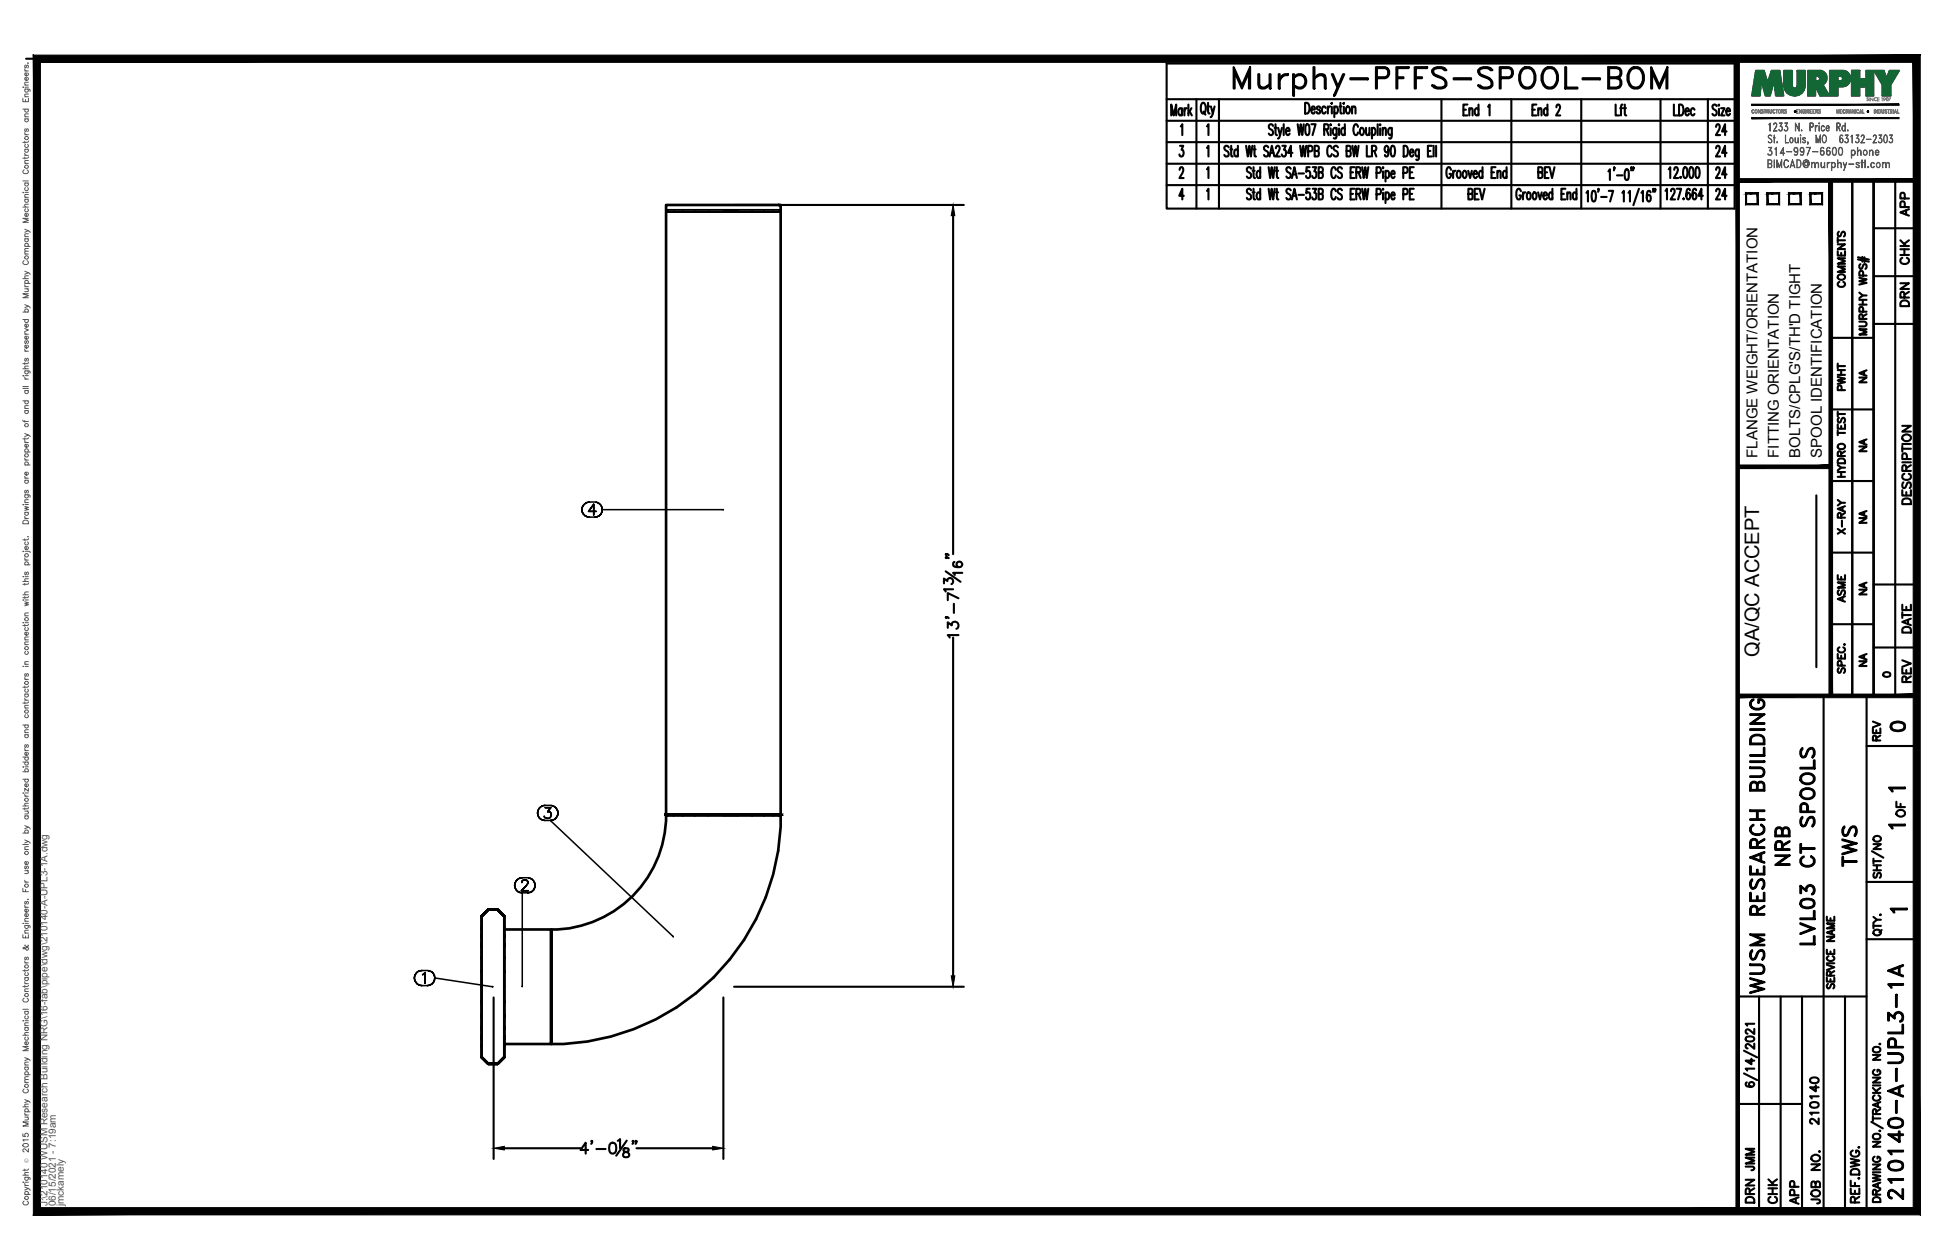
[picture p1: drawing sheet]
<svg xmlns="http://www.w3.org/2000/svg" width="432mm" height="279mm" viewBox="0 0 432 279" stroke-linecap="round" stroke-linejoin="round" font-family="sans-serif">
<defs><g id="words">
<text font-size="10.6" x="272.3" y="22.6">Murphy-PFFS-SPOOL-BOM</text>
<g font-size="6.6">
<text x="397.6" y="193" transform="rotate(-90 397.6 193)">NRB</text>
<text x="412.4" y="193.3" transform="rotate(-90 412.4 193.3)">TWS</text>
<text x="403.2" y="210.6" transform="rotate(-90 403.2 210.6)">LVL03 CT SPOOLS</text>
<text x="391.9" y="221.5" transform="rotate(-90 391.9 221.5)">WUSM RESEARCH BUILDING</text>
<text x="422.6" y="267.1" transform="rotate(-90 422.6 267.1)">210140-A-UPL3-1A</text>
</g>
<g font-size="5.3">
<text x="379.2" y="31">24</text>
<text x="383.5" y="36" transform="rotate(-90 383.5 36)">24</text>
<text x="379.2" y="40.6">24</text>
<text x="383.5" y="45.5" transform="rotate(-90 383.5 45.5)">24</text>
<text x="417.7" y="163.3">0</text>
<text x="389.8" y="260.7" transform="rotate(-90 389.8 260.7)">JMM</text>
<text x="389.8" y="267.8" transform="rotate(-90 389.8 267.8)">DRN</text>
<text x="399.7" y="268.1" transform="rotate(-90 399.7 268.1)">APP</text>
</g>
<g font-size="4.9">
<text x="424" y="49" transform="rotate(-90 424 49)">APP</text>
<text x="424" y="59.6" transform="rotate(-90 424 59.6)">CHK</text>
<text x="409.9" y="64.9" transform="rotate(-90 409.9 64.9)">COMMENTS</text>
<text x="424" y="69.1" transform="rotate(-90 424 69.1)">DRN</text>
<text x="409.9" y="87.8" transform="rotate(-90 409.9 87.8)">PWHT</text>
<text x="424.4" y="112.9" transform="rotate(-90 424.4 112.9)">DESCRIPTION</text>
<text x="409.9" y="119.6" transform="rotate(-90 409.9 119.6)">X-RAY</text>
<text x="409.9" y="134.8" transform="rotate(-90 409.9 134.8)">ASME</text>
<text x="424.4" y="141.5" transform="rotate(-90 424.4 141.5)">DATE</text>
<text x="424.4" y="152.4" transform="rotate(-90 424.4 152.4)">REV</text>
<text x="417.7" y="165.5" transform="rotate(-90 417.7 165.5)">REV</text>
<text x="423" y="182.4" transform="rotate(-90 423 182.4)">OF</text>
<text x="403.9" y="250.5" transform="rotate(-90 403.9 250.5)">210140</text>
<text x="394.8" y="268.1" transform="rotate(-90 394.8 268.1)">CHK</text>
<text x="404.3" y="268.1" transform="rotate(-90 404.3 268.1)">JOB NO.</text>
</g>
<g font-size="4.4">
<text x="414.5" y="86.1" transform="rotate(-90 414.5 86.1)">NA</text>
<text x="414.5" y="101.2" transform="rotate(-90 414.5 101.2)">NA</text>
<text x="414.5" y="117.1" transform="rotate(-90 414.5 117.1)">NA</text>
<text x="414.5" y="133" transform="rotate(-90 414.5 133)">NA</text>
<text x="389.9" y="145.7" transform="rotate(-90 389.9 145.7)">QA/QC ACCEPT</text>
<text x="414.5" y="148.9" transform="rotate(-90 414.5 148.9)">NA</text>
</g>
<text font-size="4" x="416.3" y="151.3">0</text>
<g font-size="3.5">
<text x="417.3" y="176.7">1</text>
<text x="417.3" y="184.9">1</text>
<text x="417.7" y="203.6">1</text>
</g>
<g font-size="3.3">
<text x="389.5" y="101.5" transform="rotate(-90 389.5 101.5)">FLANGE WEIGHT/ORIENTATION</text>
<text x="394.3" y="101.5" transform="rotate(-90 394.3 101.5)">FITTING ORIENTATION</text>
<text x="399.1" y="101.5" transform="rotate(-90 399.1 101.5)">BOLTS/CPLG'S/TH'D TIGHT</text>
<text x="403.8" y="101.5" transform="rotate(-90 403.8 101.5)">SPOOL IDENTIFICATION</text>
</g>
<g font-size="2.2" fill="#545454">
<text x="10.5" y="267.5" transform="rotate(-90 10.5 267.5)">J:\210140 WUSM Research Building NRG\16-fab\pipe\dwg\210140-A-UPL3-1A.dwg</text>
<text x="12.4" y="267.5" transform="rotate(-90 12.4 267.5)">06/15/2021 - 7:19am</text>
<text x="14.1" y="267.4" transform="rotate(-90 14.1 267.4)">jmckamely</text>
</g>
<text font-size="1.3" fill="#545454" x="6.3" y="257.9" transform="rotate(-90 6.3 257.9)">Ó</text>
</g></defs>
<!-- layer: HP-TWS-PIPE -->
<g fill="none" stroke="#000" stroke-width=".59">
<path d="M147.6 45.5h25.4v135.1h-25.4zM147.6 180.6h.1M147.6 180.6h12.7M148 180.6h-.4v.1h.4h-.4M148 180.7h1.3zM148.1 180.6h.1M149.3 180.7h2zM149.3 180.6h.1M149.3 180.7h2.1h-2.1M151.3 180.7h2.7zM151.4 180.6h.1M151.4 180.7h2.6h-2.6"/>
<path d="M154 180.7h3zM154 180.6h3h-3M154 180.6h.1M154 180.7h3h-3M157 180.7h3.3h-3.3M160.3 180.6h-3.3h3.3M160.3 180.6h3.3h-3.3M160.3 180.7h3.3M160.3 180.6h6.4M160.3 180.7h-12.7a25.3 25.3 0 0 1-25.4 25.4v25.4a50.6 50.6 0 0 0 50.8-50.8h-9.4M160.3 180.7h3.3h-3.3M163.6 180.7h3.1h-3.1"/>
<path d="M166.7 180.7h2.6h-2.6M166.7 180.7h.1M166.7 180.7h2.7h-2.7M169.3 180.7h2.1h-2.1M169.4 180.7h.1M169.4 180.7h2h-2M171.4 180.7h1.2h-1.2M171.4 180.7h.1M171.4 180.7h1.3h-1.3M172.7 180.6h-9.1h9.4M172.7 180.7h.1M173.1 180.6h-.4h.4v.1h-.4h.4"/>
<path d="M106.8 205.6v26.5M106.8 203.2v31.2l1.4 1.5-1.4-1.5v-2.5M108.2 201.7l-1.4 1.5 1.4-1.5M108.2 201.7h2.1l1.5 1.5-1.5-1.5h-2.1l-1.4 1.5zM110.3 201.7h-2.1h2.1M111.8 203.2l-1.5-1.5 1.5 1.5M111.8 205.6v26.5M111.8 206.1h10.3v25.4h-10.3M111.8 203.2v31.2M122.2 206.1v25.4M106.8 234.4l1.4 1.5h2.1l1.5-1.5-1.5 1.5h-2.1zM108.2 235.9h2.1h-2.1"/>
<path d="M110.3 235.9l1.5-1.5-1.5 1.5"/>
</g>
<path d="M173 180.7l.6 .1M173.6 180.5l-.6 .1" fill="none" stroke="#000" stroke-width=".22"/>
<g fill="none" stroke="#000" stroke-width=".34">
<path d="M147.6 45.5h25.5h-.5h.5v1h-25.5h.5h-.5zM148.1 47h-.5h.5M149.3 47h-1.2h1.2M151.4 47h-2.1h2.1M154 47h-2.6h2.6M157 47h-3h3M160.3 47h-3.3h3.3M163.6 45.5h-3.3h3.3M163.6 46.5h-3.3h3.3M163.6 47h-3.3h3.3M166.7 47h-3.1h3.1M169.3 47h-2.6h2.6"/>
<path d="M169.4 45.5h2M169.4 46.5h2M171.4 47h-2.1h2.1M172.6 47h-1.2h1.2M173 47h-.4h.4M129 113l.1 .5-.1-.5M129.1 112.5l-.1 .5 .1-.5M129.1 113.5l.2 .5-.2-.5M129.3 112l-.2 .5 .2-.5M129.3 114l.4 .4-.4-.4M129.7 111.7l-.4 .3 .4-.3M129.7 114.4l.5 .2-.5-.2"/>
<path d="M130.2 111.4l-.5 .3 .5-.3M130.2 114.6l.5 .1-.5-.1M130.5 113.4h1.7h-1.7M130.7 111.3l-.5 .1 .5-.1M130.7 114.7h1.2M130.7 111.3h1.2M131.6 111.8l-1.1 1.6 1.1-1.6M131.6 111.8v2.4v-2.4M131.9 114.7l.5-.1-.5 .1M132.4 111.4l-.5-.1 .5 .1M132.4 114.6l.4-.2-.4 .2M132.8 111.7l-.4-.3 .4 .3"/>
<path d="M132.8 114.4l.4-.4-.4 .4M133.2 112l-.4-.3 .4 .3M133.2 114l.2-.5-.2 .5M133.4 112.5l-.2-.5 .2 .5M133.4 113.5l.1-.5-.1 .5M133.5 113l-.1-.5 .1 .5h26.8M119.2 179.8v.5v-.5M119.5 179.3l-.3 .5 .3-.5M119.8 178.9l-.3 .4 .3-.4M120.3 178.7l-.5 .2 .5-.2M120.8 178.6l-.5 .1 .5-.1M120.8 178.6h1.2"/>
<path d="M120.8 179.1h1.3h-1.3M121.4 180h.3h-.3M121.7 180l.3 .1-.3-.1M122.1 179.1l-.7 .9 .7-.9M122.5 178.7l-.5-.1 .5 .1M123 178.9l-.5-.2 .5 .2M123.3 179.3l-.3-.4 .3 .4M123.6 179.8l-.3-.5 .3 .5M114.1 196.3l.1 .5-.1-.5M114.2 195.8l-.1 .5 .1-.5M114.2 196.8l.2 .5-.2-.5M114.4 195.4l-.2 .4 .2-.4"/>
<path d="M114.4 197.3l.4 .4-.4-.4M114.8 195l-.4 .4 .4-.4M114.8 197.7l.4 .2-.4-.2M115.2 194.7l-.4 .3 .4-.3M115.2 197.9l.6 .1-.6-.1M115.6 197.5h1.5h-1.5M115.7 195.7v-.1v.1M115.7 195.6l.1-.2-.1 .2M115.8 194.6l-.6 .1 .6-.1M115.8 195.4l.1-.2-.1 .2M115.8 194.6h1.2M115.9 195.2l.2-.1-.2 .1"/>
<path d="M116.1 195.1h.5h-.5M116.6 195.1l.2 .1-.2-.1M116.7 196.4l-1.1 1.1 1.1-1.1M116.8 195.2l.1 .2-.1-.2M116.9 196l-.2 .4 .2-.4M116.9 195.4l.1 .2-.1-.2M117 198l.5-.1-.5 .1M117 198h-1.2v20.7M117 195.8l-.1 .2 .1-.2M117 195.6v.2v-.2M117.5 194.7l-.5-.1 .5 .1M117.5 197.9l.4-.2-.4 .2"/>
<path d="M117.9 195l-.4-.3 .4 .3M117.9 197.7l.4-.4-.4 .4M118.3 195.4l-.4-.4 .4 .4M118.3 197.3l.2-.5-.2 .5M118.5 195.8l-.2-.4 .2 .4M118.5 196.8l.1-.5-.1 .5M118.6 196.3l-.1-.5 .1 .5M119.2 180.3v.5v-.5M119.2 180.8l.3 .5-.3-.5M119.5 181.3l.3 .3-.3-.3M119.8 181.6l.5 .2-.5-.2M120.3 181.8l.5 .1-.5-.1"/>
<path d="M120.6 181l.2 .3zM120.8 181.9h1.2M120.8 181.3l.7 .2zM121.9 181.3l-.4 .2 .4-.2M122 180.1l.1 .1-.1-.1M122 181.9l.5-.1-.5 .1M122 181.9l27.3 25.8-.1-.1M122.1 181.1l-.2 .2 .2-.2M122.1 180.2l.1 .4-.1-.4M122.2 180.6l-.1 .5zM122.5 181.8l.5-.2-.5 .2M123 181.6l.3-.3-.3 .3"/>
<path d="M123.3 181.3l.3-.5-.3 .5M123.6 180.8l.1-.5-.1 .5M123.7 180.3l-.1-.5 .1 .5M91.8 216.9l.1 .5-.1-.5M91.9 216.4l-.1 .5 .1-.5M91.9 217.4l.3 .4-.3-.4M92.2 215.9l-.3 .5 .3-.5M92.2 217.8l.3 .4-.3-.4M92.5 215.5l-.3 .4 .3-.4M92.5 218.2l.5 .3-.5-.3M93 215.3l-.5 .2 .5-.2M93 218.5l.5 .1-.5-.1"/>
<path d="M93.5 215.2l-.5 .1 .5-.1M93.5 218.6h1.2M93.5 215.2h1.2M93.7 216.1l.2-.1-.2 .1M93.9 216l.3-.3-.3 .3M94.2 215.7v2.3v-2.3M94.7 218.6l.5-.1-.5 .1M95.2 215.3l-.5-.1 .5 .1M95.2 218.5l.5-.3-.5 .3M95.7 215.5l-.5-.2 .5 .2M95.7 218.2l.4-.4-.4 .4M96.1 215.9l-.4-.4 .4 .4"/>
<path d="M96.1 217.8l.2-.4-.2 .4M96.3 216.4l-.2-.5 .2 .5M96.3 217.4l.1-.5-.1 .5M96.4 216.9l-.1-.5 .1 .5M96.4 216.9l12.8 1.9M109.2 218.8h.1z"/>
</g>
<g fill="#000">
<circle cx="147.6" cy="46.5" r=".17"/>
<circle cx="147.6" cy="45.5" r=".17"/>
<circle cx="148.1" cy="46.5" r=".17"/>
<circle cx="148.1" cy="45.5" r=".17"/>
<circle cx="149.3" cy="46.5" r=".17"/>
<circle cx="149.3" cy="45.5" r=".17"/>
<circle cx="151.4" cy="45.5" r=".17"/>
<circle cx="151.4" cy="46.5" r=".17"/>
<circle cx="154" cy="46.5" r=".17"/>
<circle cx="154" cy="45.5" r=".17"/>
<circle cx="157" cy="46.5" r=".17"/>
<circle cx="157" cy="45.5" r=".17"/>
<circle cx="163.6" cy="45.5" r=".17"/>
<circle cx="163.6" cy="46.5" r=".17"/>
<circle cx="166.7" cy="45.5" r=".17"/>
<circle cx="166.7" cy="46.5" r=".17"/>
<circle cx="171.4" cy="46.5" r=".17"/>
<circle cx="171.4" cy="45.5" r=".17"/>
<circle cx="172.6" cy="45.5" r=".17"/>
<circle cx="172.6" cy="46.5" r=".17"/>
</g>
<!-- layer: PS-BDR -->
<g fill="#000" stroke="#000" stroke-width=".22">
<path d="M388.3 26.1v.2l32.6-.2zM388.3 26.3l32.6-.2v.2z"/>
<path d="M388.3 23.1v.3l32.6-.3zM388.3 23.4l32.6-.3v.3z"/>
<path d="M7.4 12.2v257.2l1.6-1.6zM7.4 12.2l1.6 1.6v254zM7.4 12.2l1.6 1.6 416.6-1.6zM9 13.8l416.6-1.6-1.5 1.6zM425.6 12.2l-1.5 1.6 1.5 255.6zM424.1 13.8l1.5 255.6-1.5-1.6zM7.4 269.4h418.2l-1.5-1.6zM9 267.8h415.1l-416.7 1.6z"/>
</g>
<!-- layer: PS-BDR-T -->
<g fill="none" stroke="#000" stroke-width=".47">
<path d="M415.3 40v114.3h-4.7v-114.2v114.2h-4.8v-114.2M387 42.9h2.6v2.4h-2.6zM391.8 42.9h2.6v2.4h-2.6zM396.6 42.9h2.5v2.4h-2.5zM401.3 42.9h2.6v2.4h-2.6zM411.8 57.5l2.5 .5M411.8 57.1l2.5 .5M412.4 58.6a.59 .59 0 0 0-.3 .5 .59 .59 0 0 0 .4 .5l.3-.1 .3-.8 .4-.1a.64 .64 0 0 1 0 1M412.8 57v1M413.3 57.1v1M405.8 74.9h9.5M412.1 71.3l1.4 .1a.52 .52 0 0 1 .2 .6 .52 .52 0 0 1-.4 .4h-1.2"/>
<path d="M412.1 61.6l1.7 .4-1.7 .3 1.7 .4-1.7 .4M412.1 67.5h1.7M412.1 66.5h1.7M412.1 64.9l.8 .6M412.9 70.7l-.1-.9-.4-.1-.3 .3v.7h1.7M412.9 66.5v1M413 69.1l-.1-.9-.5-.1-.3 .3v.7h1.7M413 61.1l-.1-.9-.5-.1-.3 .3v.7h1.7M413.8 73h-1.7l1.7 .6-1.7 .6h1.7M413.8 65.5h-.9l-.8 .6M413.8 69.7l-.9 .5M405.8 90.8h9.5"/>
<path d="M407.4 94.1v1h1.6v-1M407.4 96h1.6M407.4 91.3v1.1M407.4 95.4v1.1M407.4 91.8h1.6M407.4 98.7a.79 .79 0 0 1 1-.3 .79 .79 0 0 1 .5 .9 .78 .78 0 0 1-1 .3 .78 .78 0 0 1-.5-.9zM407.6 92.7a.59 .59 0 0 0-.3 .5 .59 .59 0 0 0 .4 .5l.3-.1 .3-.8 .4-.1a.65 .65 0 0 1 0 1M408.1 94.5v.6M402.6 109.8v38.1M405.8 106.7h9.5M407.4 105.7h1.6M407.4 104.7h1.6"/>
<path d="M407.4 103.1l.7 .6M407.4 102a.9 .9 0 0 1 1.6 .2v.5h-1.6zM408.1 101.1l-.1-.9-.3-.1-.3 .3v.7h1.6M408.1 104.7v1M409 103.7h-.9l-.7 .6M409 100.1l-.9 .5M405.8 122.5h9.5M405.8 138.4h9.5M407.4 145v1h1.6v-1M407.6 148.2a.59 .59 0 0 0-.3 .5 .59 .59 0 0 0 .4 .5l.3-.2 .3-.7 .4-.1a.65 .65 0 0 1 0 1M407.7 143.5a.59 .59 0 0 0-.3 .7 .59 .59 0 0 0 .6 .5h.4a.59 .59 0 0 0 .6-.5 .59 .59 0 0 0-.4-.7M408.1 145.4v.6"/>
<path d="M408.2 147.6l-.1-.9-.4-.2-.3 .4v.7h1.6M408.8 142.9h.2z"/>
</g>
<!-- layer: PS-DIM -->
<path d="M5.8 13h419" fill="none" stroke="#000" stroke-width=".47"/>
<!-- layer: 0 -->
<g fill="none" stroke="#000" stroke-width=".47">
<path d="M415.3 40v114.3M420.1 40v114.3M415.3 50.6h9.5M415.3 61.2h9.5M415.3 71.8h9.5M415.3 129.6h9.5M415.3 143.6h9.5M386.6 238l2.9 1.5M386.6 233l2.9 1.5M387 230l.8-.2a.85 .85 0 0 1 1.1 .6 1.14 1.14 0 0 1-1.9 0zM388.2 234.8v1.2l-1.2-.8h1.9M388.9 237h-1.9l.3 .4"/>
<path d="M388.9 231.4v1.2l-1-.8-.6-.3-.3 .2v.5l.4 .3M388.9 228.2v1.1l-1-.8-.6-.3-.3 .2v.5l.4 .3M388.9 227h-1.9l.3 .4M387.2 240a.47 .47 0 0 0-.2 .7 1.13 1.13 0 0 0 1.9-.3 .56 .56 0 0 0-.6-.5 .56 .56 0 0 0-.6 .5 .56 .56 0 0 0 .5 .6"/>
</g>
<g fill="#000" stroke="#000" stroke-width=".22">
<path d="M384.8 13l.8 255.6v-255.6zM384.8 13l.8 255.6h-.8z"/>
<path d="M385.2 39.6v.8l39.6-.8zM385.2 40.4l39.6-.8v.8z"/>
<path d="M424.5 40l.8 114.3v-114.3zM424.5 40l.8 114.3h-.8z"/>
<path d="M385.2 153.9v.8l39.6-.8zM385.2 154.7l39.6-.8v.8z"/>
</g>
<!-- layer: PS-LOGO -->
<g fill="none" stroke="#545454" stroke-width=".22">
<path d="M5.1 19.3h.1zM5.5 19.8h.9l.2 .1v.4M5.5 15.3v.3l.3 .1M5.5 18.9h.8M5.5 15.7h.8M5.5 19.3h.8M5.7 19.8a.38 .38 0 0 0-.1 .5 .38 .38 0 0 0 .6 0 .38 .38 0 0 0-.1-.5M5.7 14.4l-.2 .3v.3h.3l.1-.4 .2-.2 .2 .3-.2 .4M6.1 17.2a.38 .38 0 0 1 .1 .5 .38 .38 0 0 1-.6 0 .38 .38 0 0 1 .1-.5h.1v.7M6.1 16.2a.38 .38 0 0 1 .1 .5 .38 .38 0 0 1-.6 0 .38 .38 0 0 1 .1-.5h.1v.6M6.2 13.9v.1zM6.3 18.2l-.8 .1v.3l.2 .3"/>
<path d="M5.1 21.8v.7h1.2v-.7M5.1 24.2h1.2M5.4 37.7a.43 .43 0 0 0-.3 .5 .43 .43 0 0 0 .4 .3h.3a.43 .43 0 0 0 .5-.3 .43 .43 0 0 0-.3-.5M5.5 34v.3l.3 .1M5.5 29.4v.3l.3 .2M5.5 31.3v.4M5.5 34.8v.4M5.5 36.2h.8M5.5 34.4h.8M5.5 33.1h.8M5.5 29.9h.8M5.5 26.4h.8"/>
<path d="M5.5 25.9h.8M5.5 21.4h.8M5.7 33.1a.38 .38 0 0 0-.1 .5 .38 .38 0 0 0 .6 0 .38 .38 0 0 0-.1-.5M5.7 32a.4 .4 0 0 0-.1 .6 .4 .4 0 0 0 .6 0 .4 .4 0 0 0-.1-.6M5.7 28.6l-.2 .2v.3h.3l.1-.4 .2-.1 .2 .2-.2 .4M5.7 26.4a.38 .38 0 0 0-.1 .5 .38 .38 0 0 0 .6 0 .38 .38 0 0 0-.1-.5M5.7 24.2a.38 .38 0 0 0-.1 .6 .38 .38 0 0 0 .6 0 .38 .38 0 0 0-.1-.6M5.7 22.1v.4M6.3 35.6h-.8v.3l.2 .3M6.3 34.8l-.3 .3h-.9M6.3 31.3l-.3 .3h-.9M6.3 25.3h-.8v.3l.2 .3"/>
<path d="M6.3 20.9h-.8v.3l.2 .2M391.9 34.2l.2 .2M392 36.3l.6-.1v-.6l-.6-.1v1.6l.6-.1v-.6h-.6M392.1 30a.44 .44 0 0 1 .7 .2 .38 .38 0 0 0-.6-.2 .38 .38 0 0 0-.1 .5l.4 .3a.46 .46 0 0 1 .2 .7 .46 .46 0 0 1-.7-.1 .41 .41 0 0 0 .6 .1 .41 .41 0 0 0 0-.6l-.6-.4zM392.3 33.3a.53 .53 0 0 1 .5 .8 .53 .53 0 0 1-.9 0 .47 .47 0 0 0 .7 .2l.2-.3M392.4 27.2l-.1 1.9v-1.7l-.2 .2zM392.4 36.3l.3 .1v.6l-.8 .2v-1.8l.8 .2v.6l-.3 .2M392.5 33.4a.51 .51 0 0 1 .3 .5 .51 .51 0 0 1-.3 .5M392.7 32.8l-.7-.1h.8l-.5 .7M392.7 32.7l-.5 .7 .4 .1 .2 .3M393.1 30.5l.4 .1zM393.1 29l.8 .1h-.8l.7-1.3-.2-.5h-.2l-.3 .4 .1-.3a.39 .39 0 0 1 .6 0 .39 .39 0 0 1 0 .5l-.7 1.2"/>
<path d="M393.3 35.4v1.8zM393.3 29.9v1.8zM393.4 33l.4-.3v1.7l-.1-1.6zM393.9 35.4l.5 1.5 .6-1.5v1.8l-.1-1.4-.5 1.4-.5-1.4v1.4zM393.9 31.4l.1 .3zM393.9 31.5l.1 .1zM394.4 28.8l.1 .2M394.7 27.9a.55 .55 0 0 1 .4 .7 .55 .55 0 0 1-.7 .4l-.1-.3 .4 .3 .3-.4M394.7 33.9l.9 .1h-1l.7-1.3v1.7v-1.5l-.6 1.1M394.8 28l.2 .5-.2 .5M395 27.3l-.6-.1h.6l-.3 .8M395 27.2l-.4 .8 .4 .1v.3"/>
<path d="M395.5 28.8l.2 .2M395.7 35.5a.47 .47 0 0 1 .7 .3l-.3-.3h-.3a1.08 1.08 0 0 0 0 1.6h.3l.3-.3a.44 .44 0 0 1-.4 .4 .44 .44 0 0 1-.5-.4l-.1-.7zM395.8 29.9v1.7l.7 .1h-.7zM395.8 27.9a.55 .55 0 0 1 .5 .7 .55 .55 0 0 1-.7 .4l-.1-.3 .4 .3 .4-.4M396 28l.3 .5-.3 .5M396 33.6l1.2 .1zM396.2 27.3l-.6-.1h.7l-.5 .8M396.2 27.2l-.4 .8 .3 .1 .2 .3M396.9 30.6a.57 .57 0 0 1 .7 .4 .57 .57 0 0 1-.4 .7l-.3-.1-.2-.4zM396.9 36.8h.8M397 30.6a.52 .52 0 0 1 .4 .5 .52 .52 0 0 1-.4 .5l-.2-.4zM397 36.7h.7"/>
<path d="M397.3 35.4l.6 1.8-.6-1.5-.5 1.5zM397.7 33.3l.3 .4 .3-.1 .2-.3M397.7 33.1l.3-.3h.3l.2 .3M397.8 34.3h.5M397.9 30.5l.1 1 .3 .1 .3-.2-.3 .3-.3-.1-.1-.2zM398 27.2l.8 1.6v-1.6v1.9l-.8-1.6v1.6zM398 32.8l-.3 .4 .3 .5M398.2 32.8a1.22 1.22 0 0 1 .1 1.6M398.3 35.4h.5a1.05 1.05 0 0 1 0 1.8h-.5zM398.3 35.5a.84 .84 0 0 1 .9 .5 .84 .84 0 0 1-.2 .9l-.7 .2zM398.5 33.5l-.2 .2a.49 .49 0 0 1-.6-.2 .49 .49 0 0 1 .1-.6 .49 .49 0 0 1 .7 0v.4a.81 .81 0 0 1-.5 1.1l-.3-.2 .1 .2M398.5 33.3l-.3 .4"/>
<path d="M398.6 30.5v1.2zM399 30l.1-.1v.3zM399.1 33.3l.3 .4 .3-.1 .1-.3M399.1 33.1l.3-.3h.3l.1 .3M399.1 30h.1M399.1 30.5v1.2zM399.1 34.3h.6M399.4 28.8v.3l-.1-.1zM399.4 28.9h.1M399.4 32.8a.51 .51 0 0 0-.3 .4 .51 .51 0 0 0 .3 .5M399.5 32.8a1.22 1.22 0 0 1 .1 1.6M399.6 31.5h.6"/>
<path d="M399.6 30.8l.6 .6-.2 .3-.4-.1v-.2l.1 .2M399.6 30.7h.6M399.7 30.6v.3M399.8 33.5l-.1 .2a.5 .5 0 0 1-.7-.5 .5 .5 0 0 1 .7-.4l.2 .5a.83 .83 0 0 1-.5 1.1l-.3-.2 .1 .2M399.8 33.3l-.3 .4M399.9 35.6a.74 .74 0 0 1 1 .2 .74 .74 0 0 1-.1 1l-.1-1 .1 .9a.68 .68 0 0 0-.3-1.2 .68 .68 0 0 0-.8 .9 .66 .66 0 0 0 .4 .7 .66 .66 0 0 0 .7-.2 .7 .7 0 0 1-.9 .1 .7 .7 0 0 1-.2-.8zM400 36l.2-.2 .4 .1 .1 .2-.5-.2-.2 .3 .1 .4 .4 .1 .2-.2-.1 .2-.4 .1-.2-.2zM400.1 30.6l.1 .2-.2-.3-.4 .1v.2l.6 .5M400.1 31.2v.4M400.7 31.5h.1M400.8 31.9l-.1-.5 .1 .4-.2 .2M400.8 31.7v.1"/>
<path d="M401.3 28.1l.6-.1v-.6l-.6-.1-.1 1.8v-1.9h.5l.2 .4v.4l-.2 .2h-.4M401.3 32.7l-.7 1.7 .7-1.7h-.9l.9 .1M401.6 36v1.2zM401.8 33.6l1.2 .1zM401.8 36.1h.5l.1 1.1-.2-1-.3-.1-.3 .3zM402.4 27.8v1.3zM402.5 29.9l.5 1.5 .5-1.5v1.8l-.1-1.4-.4 1.4-.4-1.4-.1 1.4zM402.6 36.1h.4l.1 1.1-.1-1-.3-.1-.3 .3zM402.6 27.9l.3-.1-.3 .2-.2 .4zM403.2 27.2l.1 .1v.2zM403.2 27.3h.1M403.2 27.8l.1 1.3z"/>
<path d="M403.5 34l.4 .4 .3-.1 .1-.3M403.5 33.8l.4-.4 .3 .1 .1 .3M403.6 36l.2 1 .3 .1 .3-.2-.3 .3-.4-.1zM403.7 32.8h.5M403.8 32.8l-.2 .2a1.17 1.17 0 0 0 .2 1.4M403.8 27.9l.4-.1 .2 .4-.2-.3a.54 .54 0 0 0-.4 .6 .54 .54 0 0 0 .4 .5l.2-.3-.2 .4h-.2l-.3-.5zM403.8 33.4l-.3 .5M404.1 33.4l.2 .5-.2 .5M404.1 30l.2-.1a.95 .95 0 0 1 .6 .9 .95 .95 0 0 1-.6 .9 1.24 1.24 0 0 1-.2-1.7zM404.1 30.1l.2-.1a.87 .87 0 0 1 .5 .8 .87 .87 0 0 1-.5 .8 1.19 1.19 0 0 1-.2-1.5zM404.2 32.8l.1 .1-.4-.2a1.42 1.42 0 0 0-.2 1.7 .49 .49 0 0 0 .6-.2 .49 .49 0 0 0-.1-.7 .49 .49 0 0 0-.7 .1M404.4 36l.1 1.2z"/>
<path d="M404.8 28.4h.6l-.2-.5a.54 .54 0 0 0-.4 .6 .54 .54 0 0 0 .4 .5l.2-.3-.2 .4a.63 .63 0 0 1-.4-.6 .63 .63 0 0 1 .4-.7l.3 .7h-.7M404.9 34l.3 .4 .3-.1 .2-.3M404.9 33.8l.3-.4 .3 .1 .2 .3M405 36l.1 1.2zM405.1 32.8h.5M405.1 32.8l-.1 .2a1.17 1.17 0 0 0 .2 1.4M405.2 33.4l-.3 .5M405.3 36.1l.3-.1-.5 .5zM405.4 33.4l.3 .5-.3 .5M405.5 32.8l.2 .1a.36 .36 0 0 0-.6-.1l-.2 .6v.8l.2 .2a.49 .49 0 0 0 .6-.2 .49 .49 0 0 0-.1-.7 .49 .49 0 0 0-.7 .1M406 36v1.8zM406.2 36.1a.53 .53 0 0 1 .7 .5 .53 .53 0 0 1-.7 .5l-.2-.2 .3 .2a.51 .51 0 0 0 .5-.5 .51 .51 0 0 0-.5-.5l-.3 .2z"/>
<path d="M406.3 32.8l.4-.1a1.13 1.13 0 0 1 0 1.7h-.1a1.28 1.28 0 0 1-.3-1.6zM406.3 34.3h.6M406.3 32.8h.6M406.4 32.8l-.2 .6 .2 1M406.8 32.8l.2 .6-.2 1M407.2 28.1l.6-.1v-.6l-.6-.1-.1 1.8v-1.9l.7 .1 .1 .7-.3 .2h-.4M407.3 35.4l.1 1.8zM407.5 28.2l.4 .9-.3-.9M407.6 36.1h.5l.1 1.1-.2-1-.3-.1-.3 .3zM407.7 32.8l.3-.1a1.13 1.13 0 0 1 0 1.7h-.1a1.28 1.28 0 0 1-.2-1.6zM407.7 34.3h.5M407.7 32.8h.5"/>
<path d="M407.8 32.8l-.2 .6 .2 1M407.8 31.3l.3 .3 .4-.3M407.8 31l.3-.3 .4 .3M408 30.1h.4M408 30l-.1 .3a1.28 1.28 0 0 0 .2 1.3M408.1 30.7l-.3 .4M408.2 32.8l.2 .6-.2 1M408.2 30.7l.3 .4-.3 .5M408.4 30l.1 .2a.33 .33 0 0 0-.5-.2l-.2 .7 .2 .9a.48 .48 0 0 0 .5-.5 .48 .48 0 0 0-.5-.4l-.2 .1M408.5 27.9l.3-.1 .2 .3-.2-.2a.54 .54 0 0 0-.5 .6 .54 .54 0 0 0 .5 .5l.2-.2-.2 .3-.5-.3zM409 27.2l.1 1.9zM409 37l-.5-1 .5 1.2"/>
<path d="M409 31.4l.1 .2M409.2 30.7l.4 .1 .1 .2M409.3 30.6a.53 .53 0 0 1 .4 .6 .53 .53 0 0 1-.7 .4v-.2a.36 .36 0 0 0 .6 .1l.1-.2M409.3 36l-.6 1.8zM409.4 30.7l.3 .4-.3 .5M409.6 28.8v.3zM409.6 28.9v.1zM409.6 30l-.6-.1h.7l-.4 .8M409.6 29.9l-.4 .8M409.8 36.4h1.1zM410.4 33.3v1.7zM410.6 33.3a.53 .53 0 0 1 .7 .6 .53 .53 0 0 1-.7 .5l-.2-.2 .3 .2a.51 .51 0 0 0 .5-.5 .51 .51 0 0 0-.5-.6l-.3 .2z"/>
<path d="M410.6 29.9l-.1 1.8v-1.6l-.2 .2zM411.3 31.4l.2 .2M411.5 37h.6M411.5 36.4l.6 .3v.2a.38 .38 0 0 1-.3 .3 .38 .38 0 0 1-.4-.3l.2 .2M411.5 36.2h.6M411.6 36.1v.3M411.6 30.6a.52 .52 0 0 1 .5 .6 .52 .52 0 0 1-.7 .4l-.1-.2a.36 .36 0 0 0 .6 .1l.2-.2M411.7 32.7l.1 1.7zM411.8 30.7l.3 .4-.1 .3-.2 .2M412 36.1l.1 .2a.38 .38 0 0 0-.3-.3 .38 .38 0 0 0-.4 .3l.7 .5M412 36.7v.4M412 33.3h.5v1.1v-.8l-.2-.3-.5 .3z"/>
<path d="M412 30l-.6-.1h.7l-.5 .8M412 29.9l-.4 .8 .3 .1 .2 .2M412.5 36l.5 .1zM412.5 31.6l.8 .1h-.8l.7-1.3-.2-.4h-.2l-.3 .3 .1-.2a.39 .39 0 0 1 .6-.1 .39 .39 0 0 1 0 .6l-.7 1.1M412.7 35.4l.1 1.8zM413.2 33.3a.54 .54 0 0 1 .7 .6 .54 .54 0 0 1-.7 .5l-.2-.5zM413.4 35.4l.1 1.8zM413.7 30.8l1 .1zM414 36.9l.2 .1-.1 .2zM414 37l.1 .1zM414.4 33.3v1.1zM414.6 33.3h.5l.1 1.1-.1-1-.3-.1-.4 .3z"/>
<path d="M414.7 36.3l.3-.3 .4 .1v.3v-.2a.46 .46 0 0 0-.7 .4 .46 .46 0 0 0 .7 .4v-.1l-.2 .3a.59 .59 0 0 1-.5-.3 .59 .59 0 0 1 0-.6zM415.2 31.6l.8 .1h-.9a1.94 1.94 0 0 0 .8-1.4l-.2-.3h-.3l-.2 .3 .1-.2 .4-.2 .2 .5-.7 1.3M415.7 33.8h.7l-.2-.5a.48 .48 0 0 0-.5 .6 .48 .48 0 0 0 .6 .4l.1-.2-.1 .3a.53 .53 0 0 1-.6-.5 .53 .53 0 0 1 .6-.6l.2 .6h-.8M416 36.3l.1-.2a.53 .53 0 0 1 .7 .5 .53 .53 0 0 1-.7 .5l-.1-.2zM416.4 31.4l.2 .2M416.7 30.6a.53 .53 0 0 1 .5 .6 .53 .53 0 0 1-.7 .4l-.2-.2 .5 .2 .3-.3M416.9 30.7l.2 .4-.2 .5M417.1 30l-.6-.1h.6l-.4 .8M417.1 29.9l-.5 .8 .4 .1 .1 .2M417.3 36l.1 1.2zM417.5 36.1h.5l.1 1.1-.1-.8-.2-.3-.4 .3zM417.7 30l.3-.1a1.32 1.32 0 0 1 0 1.8l-.3-.1-.2-.7z"/>
<path d="M417.7 31.5h.5M417.7 30.1h.5M417.8 30l-.2 .7 .2 .9M418.2 30l.1 .7-.1 .9M418.3 36.1h.4l.1 1.1-.1-1-.3-.1-.3 .3zM418.8 31.4l.2 .2M419.1 30.6a.53 .53 0 0 1 .4 .6 .53 .53 0 0 1-.7 .4v-.2a.36 .36 0 0 0 .6 .1l.1-.2M419.3 30.7l.2 .4-.2 .5M419.4 30l-.6-.1h.7l-.4 .8M419.4 29.9l-.4 .8 .4 .1 .1 .2M5.1 42.7h.1zM5.1 45.9h1.2"/>
<path d="M5.1 40.1h1.2M5.4 57.8a.43 .43 0 0 0-.3 .5 .43 .43 0 0 0 .4 .4h.3a.43 .43 0 0 0 .5-.4 .43 .43 0 0 0-.3-.5M5.5 50.8l.8 .4-.8 .3M5.5 56.3h.8M5.5 54.6h1.2M5.5 52.9h.8M5.5 52.5h.8M5.5 44.2h.8M5.5 43.8h.8M5.5 40.6h.8M5.5 42.7h.8M5.7 54.6a.38 .38 0 0 1-.1-.5 .38 .38 0 0 1 .6 0 .38 .38 0 0 1-.1 .5"/>
<path d="M5.7 52.9a.38 .38 0 0 0-.1 .6 .38 .38 0 0 0 .6 0 .38 .38 0 0 0-.1-.6M5.7 46.3a.38 .38 0 0 0-.1 .6 .38 .38 0 0 0 .6 0 .38 .38 0 0 0-.1-.6M5.7 44.2a.38 .38 0 0 0-.1 .5 .38 .38 0 0 0 .6 0 .38 .38 0 0 0-.1-.5M5.7 41.6a.38 .38 0 0 0-.1 .6 .38 .38 0 0 0 .6 0 .38 .38 0 0 0-.1-.6M5.7 40.6a.38 .38 0 0 0-.1 .5 .38 .38 0 0 0 .6 0 .38 .38 0 0 0-.1-.5M6.1 47.3a.38 .38 0 0 1 .1 .6 .38 .38 0 0 1-.6 0 .38 .38 0 0 1 .1-.6h.1v.7M6.3 55.7l-.8 .1v.2l.2 .3M6.3 55.1h-.8v.3l.2 .3M6.3 51.8l-.8 .1v.3l.2 .3M6.3 51.2l.4 .4M6.3 48.4h-1.2l1.2 .4-1.2 .5h1.2M6.3 45.3h-.8v.3l.2 .3"/>
<path d="M6.3 43.1l-.8 .1v.3l.2 .3M5.1 70.9h1.2M5.1 69.2h1.2M5.1 61.8h1.2M5.5 77.4v.3l.3 .2M5.5 73.7v.2l.3 .2M5.5 72.8l.8 .4-.8 .3M5.5 67.5l.8 .4-.8 .3M5.5 63.1v.3l.3 .2M5.5 60.1l.8 .4-.8 .3M5.5 77.9h.8M5.5 74.1h.8"/>
<path d="M5.5 64h.8M5.5 63.6h.8M5.5 62.9h1.2M5.7 79.4l-.2 .3v.3h.3l.1-.4 .2-.2 .2 .3-.2 .4M5.7 75.6l-.2 .2v.3h.3l.1-.4 .2-.1 .2 .2-.2 .4M5.7 70.9a.38 .38 0 0 0-.1 .5 .38 .38 0 0 0 .6 0 .38 .38 0 0 0-.1-.5M5.7 69.2a.38 .38 0 0 1-.1-.6 .38 .38 0 0 1 .6 0 .38 .38 0 0 1-.1 .6M5.7 62.9a.38 .38 0 0 1-.1-.6 .38 .38 0 0 1 .6 0 .38 .38 0 0 1-.1 .6M6 64l.3 .3-.1 .3-.7 .1M6.1 76.5a.38 .38 0 0 1 .1 .6 .38 .38 0 0 1-.6 0 .38 .38 0 0 1 .1-.6h.1v.7M6.1 74.5a.38 .38 0 0 1 .1 .6 .38 .38 0 0 1-.6 0 .38 .38 0 0 1 .1-.6h.1v.7M6.1 71.9a.38 .38 0 0 1 .1 .5 .38 .38 0 0 1-.6 0 .38 .38 0 0 1 .1-.5h.1v.6"/>
<path d="M6.3 67.9l.4 .4M6.3 65.1h-1.2l1.2 .5-1.2 .4h1.2M6.3 61.2h-.8v.3l.2 .3M6.3 60.5l.4 .4M5.1 93.2l.2 .3h1M5.1 83.3h.1zM5.1 88.9h1.2M5.1 86.1h1.2M5.1 85.7h1.2M5.1 81.8h1.2M5.5 97.6v.3l.3 .2M5.5 96.1l.8 .4-.8 .3"/>
<path d="M5.5 83.6v.3l.3 .2M5.5 82.2l1 .1 .1 .4M5.5 80.4v.4M5.5 93.2v.4M5.5 97.1v.4M5.5 98.1h.8M5.5 91h.8M5.5 90.6h.8M5.5 86.6h.8M5.5 84.1h.8M5.5 83.3h.8M5.7 91a.38 .38 0 0 0-.1 .6 .38 .38 0 0 0 .6 0 .38 .38 0 0 0-.1-.6"/>
<path d="M5.7 88.9a.38 .38 0 0 0-.1 .5 .38 .38 0 0 0 .6 0 .38 .38 0 0 0-.1-.5M5.7 86.6a.38 .38 0 0 0-.1 .6 .38 .38 0 0 0 .6 0 .38 .38 0 0 0-.1-.6M5.7 82.2a.38 .38 0 0 0-.1 .6 .38 .38 0 0 0 .6 0 .38 .38 0 0 0-.1-.6M6.1 98.5a.38 .38 0 0 1 .1 .6 .38 .38 0 0 1-.6 0 .38 .38 0 0 1 .1-.6h.1v.7M6.3 97.1l-.3 .2h-.9M6.3 96.5l.4 .3M6.3 89.9l-.8 .1v.3l.2 .3M6.3 81.2h-.8v.3l.2 .3M6.3 80.4l-.3 .2h-.9M5.1 111.9h.1zM5.2 115.6a.69 .69 0 0 1 1.1 .1v.4h-1.2zM5.5 114.5v.3l.3 .2"/>
<path d="M5.5 112.3l.8 .2-.8 .2 .8 .3-.8 .2M5.5 109.7h.9l.2 .1v.5M5.5 105.6v.3l.3 .1M5.5 101.6v.2l.3 .2M5.5 119.5v.4M5.5 115h.8M5.5 113.6h.8M5.5 111.4h.8M5.5 106.5h.8M5.5 106h.8M5.5 103.1h1.2M5.5 102h.8"/>
<path d="M5.5 100.2h1.2M5.5 111.9h.8M5.7 113.6a.38 .38 0 0 0-.1 .6 .38 .38 0 0 0 .6 0 .38 .38 0 0 0-.1-.6M5.7 109.7a.4 .4 0 0 0-.1 .6 .4 .4 0 0 0 .6 0 .4 .4 0 0 0-.1-.6M5.7 108.7l-.2 .3v.3h.3l.1-.4 .2-.2 .2 .3-.2 .3M5.7 106.5a.38 .38 0 0 0-.1 .6 .38 .38 0 0 0 .6 0 .38 .38 0 0 0-.1-.6M5.7 103.1a.38 .38 0 0 1-.1-.5 .38 .38 0 0 1 .6 0 .38 .38 0 0 1-.1 .5M5.7 100.2a.4 .4 0 0 1-.1-.6 .4 .4 0 0 1 .6 0 .4 .4 0 0 1-.1 .6M6.1 104.7a.38 .38 0 0 1 .1 .5 .38 .38 0 0 1-.6 0 .38 .38 0 0 1 .1-.5h.1v.7M6.2 119h.1M6.3 119.4l-.3 .3h-.9M6.3 110.8l-.8 .1v.3l.2 .2"/>
<path d="M5.1 138.1h.1zM5.1 133h.1zM5.1 127.9h.1zM5.1 122.2h.1zM5.1 131.9h1.2M5.1 128.9h1.2M5.5 133.4l.8 .3-.8 .2 .8 .2-.8 .3M5.5 123.7v.3l.3 .2M5.5 129.4v.3M5.5 132.3v.4M5.5 138.5v.4M5.5 136.6h.8"/>
<path d="M5.5 125.3h1.2M5.5 124.2h.8M5.5 122.2h1l.2 .3M5.5 138.1h.8M5.5 133h.8M5.5 127.9h.8M5.7 139.2a.38 .38 0 0 0-.1 .5 .38 .38 0 0 0 .6 0 .38 .38 0 0 0-.1-.5M5.7 126.9l-.2 .2v.3h.3l.1-.4 .2-.1 .2 .2-.2 .4M5.7 125.3a.38 .38 0 0 1-.1-.6 .38 .38 0 0 1 .6 0 .38 .38 0 0 1-.1 .6M5.7 120.2a.38 .38 0 0 0-.1 .5 .38 .38 0 0 0 .6 0 .38 .38 0 0 0-.1-.5M6.1 121.2a.38 .38 0 0 1 .1 .5 .38 .38 0 0 1-.6 0 .38 .38 0 0 1 .1-.5h.1v.7M6.3 138.4l-.3 .3h-.9"/>
<path d="M6.3 135.9l-.8 .1v.3l.2 .3M6.3 132.2l-.3 .3h-.9M6.3 131.3h-.8v.3l.2 .3M6.3 129.3l-.3 .3h-.9M6.3 128.3l-.8 .1v.3l.2 .2M5.1 147.8h.1zM5.5 154.8v.3l.3 .2M5.5 150.2v.3l.3 .2M5.5 152.1v.5M5.5 155.6v.5M5.5 157h.8M5.5 155.3h.8"/>
<path d="M5.5 153.9h.8M5.5 150.7h.8M5.5 147.3h.8M5.5 142.9h.8M5.5 141.9h.8M5.5 147.8h.8M5.7 158.5a.38 .38 0 0 0-.1 .5 .38 .38 0 0 0 .6 0 .38 .38 0 0 0-.1-.5M5.7 153.9a.38 .38 0 0 0-.1 .6 .38 .38 0 0 0 .6 0 .38 .38 0 0 0-.1-.6M5.7 152.8a.38 .38 0 0 0-.1 .6 .38 .38 0 0 0 .6 0 .38 .38 0 0 0-.1-.6M5.7 149.4l-.2 .2v.3h.3l.1-.4 .2-.1 .2 .2-.2 .4M5.7 144.4a.38 .38 0 0 0-.1 .6 .38 .38 0 0 0 .6 0 .38 .38 0 0 0-.1-.6M6.1 140.2a.38 .38 0 0 1 .1 .6 .38 .38 0 0 1-.6 0 .38 .38 0 0 1 .1-.6h.1v.7"/>
<path d="M6.3 156.4h-.8v.3l.2 .3M6.3 155.6l-.3 .3h-.9M6.3 152.1l-.3 .3h-.9M6.3 146.7l-.8 .1v.3l.2 .2M6.3 142.4h-.8v.3l.2 .2M6.3 141.3h-.8v.3l.2 .3M5.1 175.8h.1zM5.1 170h.1zM5.1 178.7h1.2M5.1 172.8h1.2M5.1 171.1h1.2M5.1 169h1.2"/>
<path d="M5.1 167.9h1.2M5.1 160.8h1.2M5.5 176.1v.3l.3 .2M5.5 166v.3l.3 .1M5.5 179.1v.4M5.5 179.9h.8M5.5 176.6h.8M5.5 166.4h.8M5.5 162.9h.8M5.5 162.5h.8M5.5 175.8h.8M5.5 170h.8"/>
<path d="M5.7 172.8a.38 .38 0 0 0-.1 .5 .38 .38 0 0 0 .6 0 .38 .38 0 0 0-.1-.5M5.7 171.1a.38 .38 0 0 1-.1-.5 .38 .38 0 0 1 .6 0 .38 .38 0 0 1-.1 .5M5.7 169a.38 .38 0 0 0-.1 .5 .38 .38 0 0 0 .6 0 .38 .38 0 0 0-.1-.5M5.7 167.9a.4 .4 0 0 0-.1 .6 .4 .4 0 0 0 .6 0 .4 .4 0 0 0-.1-.6M5.7 165.1l-.2 .2v.4h.3l.1-.4 .2-.2 .2 .2-.2 .5M5.7 162.9a.38 .38 0 0 0-.1 .6 .38 .38 0 0 0 .6 0 .38 .38 0 0 0-.1-.6M5.7 160.8a.38 .38 0 0 0-.1 .5 .38 .38 0 0 0 .6 0 .38 .38 0 0 0-.1-.5M6 179.9l.3 .4-.3 .2h-.5M6.1 173.8a.38 .38 0 0 1 .1 .6 .38 .38 0 0 1-.6 0 .38 .38 0 0 1 .1-.6h.1v.7M6.1 166.8a.38 .38 0 0 1 .1 .6 .38 .38 0 0 1-.6 0 .38 .38 0 0 1 .1-.6h.1v.7M6.3 179.1l-.3 .3h-.9M6.3 178.1l-.8 .1v.3l.2 .2"/>
<path d="M6.3 174.8v.7l-.8-.7v.7M6.3 161.8l-.8 .1v.3l.2 .3M5.1 197v.7h1.2M5.1 187.3h1.2M5.1 184.7h1.2M5.5 195.2v.2l.3 .2M5.5 186.3l.8 .3-.8 .3M5.5 183.1l.8 .3-.8 .4M5.5 195.6h.8M5.5 193.1h.8M5.5 188.4h.8M5.5 180.9h.8"/>
<path d="M5.7 199.9l-.2 .2v.3h.3l.1-.3 .2-.2 .2 .2-.2 .4M5.7 192.1l-.2 .2v.3h.3l.1-.4 .2-.1 .2 .2-.2 .4M5.7 184.7a.38 .38 0 0 1-.1-.5 .38 .38 0 0 1 .6 0 .38 .38 0 0 1-.1 .5M5.7 180.9a.4 .4 0 0 0-.1 .6 .4 .4 0 0 0 .6 0 .4 .4 0 0 0-.1-.6M5.7 197.3v.4M6 193.1l.3 .4-.3 .2h-.5M6.1 191a.38 .38 0 0 1 .1 .6 .38 .38 0 0 1-.6 0 .38 .38 0 0 1 .1-.6h.1v.7M6.2 199.4h.1zM6.3 187.7l-.8 .1v.3l.2 .3M6.3 186.6l.4 .4M6.3 183.4l.4 .4M5.1 207.2v.8h1.2v-.8"/>
<path d="M5.1 204.8h.1zM5.5 217.7v.3l.3 .1M5.5 213.1v.2l.3 .2M5.5 205.2l1 .1 .1 .4M5.5 200.7v.3l.3 .2M5.5 215v.4M5.5 218.5v.4M5.5 219.9h.8M5.5 218.1h.8M5.5 216.8h.8M5.5 213.5h.8M5.5 206.9h.8"/>
<path d="M5.5 204.3h.8M5.5 201.2h.8M5.5 204.8h.8M5.6 209.6l-.1 .1a.73 .73 0 0 1 .7 .9l-.2 .1-.6-.6-.3 .2 .1 .1 .5-.1 .6-.6-.1-.1M5.7 216.8a.38 .38 0 0 0-.1 .5 .38 .38 0 0 0 .6 0 .38 .38 0 0 0-.1-.5M5.7 215.7a.38 .38 0 0 0-.1 .5 .38 .38 0 0 0 .6 0 .38 .38 0 0 0-.1-.5M5.7 212.2l-.2 .3v.3h.3l.1-.4 .2-.2 .2 .3-.2 .3M5.7 205.2a.38 .38 0 0 0-.1 .6 .38 .38 0 0 0 .6 0 .38 .38 0 0 0-.1-.6M5.7 207.5v.5M6.1 202.6a.38 .38 0 0 1 .1 .6 .38 .38 0 0 1-.6 0 .38 .38 0 0 1 .1-.6h.1v.7M6.1 201.6a.38 .38 0 0 1 .1 .5 .38 .38 0 0 1-.6 0 .38 .38 0 0 1 .1-.5h.1v.7M6.3 219.3h-.8v.3l.2 .3"/>
<path d="M6.3 218.5l-.3 .3h-.9M6.3 215l-.3 .3h-.9M6.3 206.3h-.8v.3l.2 .3M6.3 203.7h-.8v.3l.2 .3M5.1 226.3h.1zM5.1 229.6h1.2M5.1 223.8h1.2M5.4 221.3a.43 .43 0 0 0-.3 .5 .43 .43 0 0 0 .4 .4h.3a.43 .43 0 0 0 .5-.4 .43 .43 0 0 0-.3-.5M5.5 234.5l.8 .4-.8 .3M5.5 238.3h1.2M5.5 236.6h.8M5.5 236.2h.8"/>
<path d="M5.5 227.9h.8M5.5 227.4h.8M5.5 224.3h.8M5.5 226.3h.8M5.7 238.3a.38 .38 0 0 1-.1-.5 .38 .38 0 0 1 .6 0 .38 .38 0 0 1-.1 .5M5.7 236.6a.38 .38 0 0 0-.1 .6 .38 .38 0 0 0 .6 0 .38 .38 0 0 0-.1-.6M5.7 230a.38 .38 0 0 0-.1 .5 .38 .38 0 0 0 .6 0 .38 .38 0 0 0-.1-.5M5.7 227.9a.38 .38 0 0 0-.1 .5 .38 .38 0 0 0 .6 0 .38 .38 0 0 0-.1-.5M5.7 225.3a.38 .38 0 0 0-.1 .5 .38 .38 0 0 0 .6 0 .38 .38 0 0 0-.1-.5M5.7 224.3a.38 .38 0 0 0-.1 .5 .38 .38 0 0 0 .6 0 .38 .38 0 0 0-.1-.5M6.1 231a.38 .38 0 0 1 .1 .6 .38 .38 0 0 1-.6 0 .38 .38 0 0 1 .1-.6h.1v.7M6.3 239.4h-.8v.3l.2 .3"/>
<path d="M6.3 238.7l-.8 .1v.3l.2 .3M6.3 235.5l-.8 .1v.3l.2 .3M6.3 234.9l.4 .3M6.3 232.1h-1.2l1.2 .4-1.2 .5h1.2M6.3 229h-.8v.3l.2 .3M6.3 226.8l-.8 .1v.2l.2 .3M5.1 251.4v.6h.5a.43 .43 0 0 1 0-.6 .43 .43 0 0 1 .6 .1 .43 .43 0 0 1-.2 .6M5.1 245.4h1.2M5.2 253.7a.58 .58 0 0 1 .7-.2 .58 .58 0 0 1 .3 .7 .59 .59 0 0 1-.7 .2 .59 .59 0 0 1-.3-.7zM5.4 241.5a.43 .43 0 0 0-.3 .5 .43 .43 0 0 0 .4 .3h.3a.43 .43 0 0 0 .5-.3 .43 .43 0 0 0-.3-.5M5.5 246.8v.3l.3 .2M5.5 243.8l.8 .4-.8 .3"/>
<path d="M5.5 259.2v.5M5.5 247.7h.8M5.5 247.3h.8M5.5 246.5h1.2M5.5 240h.8M5.7 246.5a.38 .38 0 0 1-.1-.5 .38 .38 0 0 1 .6 0 .38 .38 0 0 1-.1 .5M6 247.7l.3 .5-.3 .2h-.5M6.3 260h-.8v.3l.2 .3M6.3 259.2l-.3 .3h-.9M6.3 254.7v.8l-.8-.7h-.3l-.1 .4 .3 .2M6.3 252.8h-1.2l.2 .3M6.3 248.8h-1.2l1.2 .4-1.2 .5h1.2"/>
<path d="M6.3 244.8l-.8 .1v.3l.2 .2M6.3 244.2l.4 .3M5.1 262.2h.1zM5.1 260.6h1.2M5.4 266.3a.43 .43 0 0 0-.3 .5 .43 .43 0 0 0 .4 .4h.3a.43 .43 0 0 0 .5-.4 .43 .43 0 0 0-.3-.5M5.5 263.2l.8 .4-.8 .3M5.5 262.4v.3l.3 .2M5.5 261.1h.9l.2 .1v.4M5.5 264.9h1.2M5.5 262.9h.8M5.5 262.2h.8M5.7 264.9a.38 .38 0 0 1-.1-.6 .38 .38 0 0 1 .6 0 .38 .38 0 0 1-.1 .6"/>
<path d="M5.7 261.1a.38 .38 0 0 0-.1 .5 .38 .38 0 0 0 .6 0 .38 .38 0 0 0-.1-.5M6.3 263.6l.4 .4"/>
<circle cx="5.9" cy="37" r=".4"/>
<circle cx="5.9" cy="30.6" r=".4"/>
<circle cx="413.5" cy="33.8" r=".48"/>
<circle cx="416.3" cy="36.6" r=".48"/>
<circle cx="5.9" cy="57.1" r=".39"/>
<circle cx="5.9" cy="94.3" r=".4"/>
<circle cx="5.9" cy="101" r=".4"/>
<circle cx="5.9" cy="137.3" r=".39"/>
<circle cx="5.9" cy="123.2" r=".4"/>
<circle cx="5.9" cy="157.8" r=".4"/>
<circle cx="5.9" cy="151.4" r=".4"/>
<circle cx="5.9" cy="143.7" r=".4"/>
<circle cx="5.9" cy="177.3" r=".4"/>
<circle cx="5.9" cy="189.1" r=".39"/>
<circle cx="5.9" cy="196.4" r=".4"/>
<circle cx="5.9" cy="214.3" r=".4"/>
<circle cx="5.9" cy="220.6" r=".4"/>
<circle cx="5.9" cy="240.8" r=".39"/>
<circle cx="5.9" cy="265.6" r=".39"/>
</g>
<!-- layer: PS-BDR -->
<g fill="none" stroke="#136734" stroke-width=".34">
<path d="M388.6 19.6v1.6M388.7 18.9v2.3M388.8 18.2v3M388.9 17.5v3.7M389 16.8v4.4M389.1 16.1v5.1M389.2 15.6v5.6M389.4 15.6v5.6M389.5 15.6v5.6M389.6 15.6v5.6M389.7 15.6v5.6M389.8 15.6v5.6"/>
<path d="M389.9 15.6v5.6M390 15.6v5.6M390.1 15.6v5.3M390.3 15.6v4.2M390.3 15.6v3.1M390.5 15.6v2.5M390.6 15.6v2.9M390.7 15.6v3.4M390.8 15.6v3.7M390.9 15.6v4.2M391 15.6h-1.8l-.9 5.6h1.8l.3-3.2 .9 3.2h1.1l.9-3.2 .3 3.2h1.8l-.9-5.6M391 15.6l.8 2.7 .9-2.7h1.8"/>
<path d="M391 15.6v4.5M391.1 16v4.6M391.3 16.4v4.5M391.4 16.7v4.5M391.5 17.1v4.1M391.6 17.5v3.7M391.7 17.8v3.4M391.8 18.2v3M391.9 18v3.2M392 17.6v3.6M392.2 17.3v3.9M392.2 16.9v4.3"/>
<path d="M392.4 16.6v4.6M392.5 16.2v4.6M392.6 15.9v4.5M392.7 15.6v4.4M392.8 15.6v4M392.9 15.6v3.6M393.1 15.6v3.2M393.1 15.6v2.8M393.3 15.6v2.4M393.4 15.6v3.4M393.5 15.6v4.5M393.6 15.6v5.5"/>
<path d="M393.7 15.6v5.6M393.8 15.6v5.6M393.9 15.6v5.6M394 15.6v5.6M394.2 15.6v5.6M394.3 15.6v5.6M394.4 15.6v5.6M394.5 15.6v5.6M394.6 16.3v4.9M394.7 17v4.2M394.8 17.7v3.5M395 18.4v2.8"/>
<path d="M395 19.1v2.1M395.2 19.8v1.4M395.5 19v-3.4h1.7v3.5M395.5 19a2.28 2.28 0 0 0 2.3 2.2M395.5 15.6v3.9M395.6 15.6v4.3M395.7 15.6v4.5M395.8 15.6v4.7M395.9 15.6v4.8M396.1 15.6v5M396.2 15.6v5M396.3 15.6v5.1"/>
<path d="M396.4 15.6v5.2M396.5 15.6v5.3M396.6 15.6v5.3M396.7 15.6v5.4M396.8 15.6v5.4M396.9 15.6v5.5M397.1 15.6v5.5M397.2 15.6v5.6M397.3 19.2v2M397.3 19.1a.57 .57 0 0 0 .6 .5 .57 .57 0 0 0 .5-.5M397.4 19.4v1.8M397.5 19.5v1.7"/>
<path d="M397.6 19.5v1.7M397.7 19.6v1.6M397.8 19.6v1.6M398 19.6v1.6M398 19.5v1.7M398.2 19.5v1.7M398.3 19.4v1.8M398.5 15.6v5.5M398.6 15.6v5.5M398.7 15.6v5.5M398.9 15.6v5.4M398.9 15.6v5.3"/>
<path d="M399.1 15.6v5.3M399.2 15.6v5.2M399.3 15.6v5.1M399.4 15.6v5M399.5 15.6v4.9M399.6 15.6v4.7M399.7 15.6v4.6M399.9 15.6v4.4M400 15.6v4.2M400.1 19.3v-3.7h-1.7v5.6M400.1 19a2.31 2.31 0 0 1-2.3 2.2M400.8 15.6v5.6"/>
<path d="M401 15.6v5.6M401.1 15.6v5.6M401.2 15.6v5.6M401.3 15.6v5.6M401.4 15.6v5.6M401.5 15.6v5.6M401.6 15.6v5.6M401.7 15.6v5.6M401.9 15.6v5.6M402 15.6v5.6M402.1 15.6v5.6M402.2 15.6v5.6"/>
<path d="M402.3 15.6v5.6M402.4 15.6v5.6M402.5 15.6v1.3M402.5 18v1.3M402.7 15.6v1.3M402.7 18v1.6M402.7 18v1.8M402.9 15.6v1.3M402.9 18v2.1M403 15.6v1.3M403 18v2.3M403.1 15.6v1.3l.2 .3 .1 .4"/>
<path d="M403.1 16.9h-.7v1.1l.7-.1v2.6M403.2 15.6v1.4M403.2 17.9v2.9M403.3 17.8l-.2 .1M403.3 15.6v1.6M403.3 17.7v3.3M403.4 17.7l-.1 .1M403.4 15.6v5.6M403.5 15.6v5.6M403.6 15.7v5.5M403.8 15.7v5.5M403.9 15.7v5.5"/>
<path d="M404 15.8v3M404 18.9v2.3M404.1 15.9v2.9M404.1 19v2.2M404.2 15.9v2.8M404.2 19.1v2.1M404.3 19.2l1.2 2h-2.1M404.3 16v2.6M404.3 19.2v2M404.3 19.1l-.4-.2a1.67 1.67 0 0 0 1.1-1.8 1.67 1.67 0 0 0-1.5-1.5h-2.8v5.6h1.7v-2.1l1 2.1M404.4 16.1v2.4M404.4 19.4v1.8"/>
<path d="M404.5 16.2v2.2M404.5 19.6v1.6M404.7 16.3v2M404.7 19.8v1.4M404.8 16.5v1.6M404.8 20v1.2M404.9 16.7v1.2M405.7 15.6v5.6M405.8 15.6v5.6M405.9 15.6v5.6M406 15.6v5.6M406.1 15.6v5.6"/>
<path d="M406.2 15.6v5.6M406.3 15.6v5.6M406.4 15.6v5.6M406.6 15.6v5.6M406.8 15.6v5.6M406.9 15.6v5.6M407 15.6v5.6M407.1 15.6v5.6M407.2 15.6v5.6M407.3 15.6v5.6M407.4 18h.6M407.4 15.6v1.3"/>
<path d="M407.4 18v1.2M407.6 15.6v1.3M407.6 18v1.2M407.7 15.6v1.3M407.7 18v1.2M407.8 15.6v1.3M407.8 18v1.2M407.9 15.6v1.3M407.9 18v1.2M408 15.6v1.3M408 18v1.2M408 16.9h-.6v1.1"/>
<path d="M408.1 16.9h.1M408.1 15.6v1.3M408.1 18v1.2M408.2 17.9l.1-.1v1.4M408.2 15.6v1.3l.1 .2M408.2 17.9v1.3M408.2 17.9l-.1 .1M408.3 15.6v1.5M408.4 17.1v.5M408.4 17.7v.1M408.5 15.6v3.6M408.5 15.6h-2.9v5.6h1.8v-2"/>
<path d="M408.5 15.6l.7 .2 .5 .4M408.5 15.6v3.6h-1.1M408.7 15.6v3.6M408.8 15.7v3.5M408.9 15.7v3.5M409 15.7v3.4M409.1 15.8v3.3M409.2 15.8v3.2M409.3 15.9v3.1M409.4 16v2.9M409.6 16.1v2.7M409.7 16.2l.3 .5"/>
<path d="M409.7 16.2v2.5l.3-.6M409.7 18.6l-.5 .4-.7 .2M409.8 16.3v2.3M409.9 16.5v1.9M410 16.7v1.5M410.1 16.7l.1 .7-.1 .7M410.1 17v.9M410.4 15.6h1.8h-1.8M410.4 15.6v5.6h1.8v-2h1.4v2h1.7v-5.6h-1.7v2h-1.4v-2M410.6 15.6v5.6M410.7 15.6v5.6M410.8 15.6v5.6"/>
<path d="M410.9 15.6v5.6M411 15.6v5.6M411.1 15.6v5.6M411.3 15.6v5.6M411.5 15.6v5.6M411.6 15.6v5.6M411.7 15.6v5.6M411.8 15.6v5.6M411.9 15.6v5.6M412 15.6v5.6M412.1 15.6v5.6M412.2 17.6v1.6"/>
<path d="M412.4 17.6v1.6M412.5 17.6v1.6M412.6 17.6v1.6M412.7 17.6v1.6M412.8 17.6v1.6M412.9 17.6v1.6M413 17.6v1.6M413.1 17.6v1.6M413.2 17.6v1.6M413.4 17.6v1.6M413.5 17.6v1.6M413.6 17.6v1.6"/>
<path d="M413.7 15.6v5.6M413.8 15.6v5.6M413.9 15.6v5.6M414 15.6v5.6M414.1 15.6v5.6M414.3 15.6v5.6M414.5 15.6v5.6M414.6 15.6v5.6M414.7 15.6v5.6M414.8 15.6v5.6M414.9 15.6v5.6M415 15.6v5.6"/>
<path d="M415.1 15.6v5.6M415.2 15.6v5.6M415.4 15.6h2.2l.6 1.7 .6-1.7h2.2l-1.9 3.2v2.4h-1.9v-2.4zM415.5 15.6v.2M415.6 15.6v.3M415.7 15.6v.6M415.8 15.6v.7M415.9 15.6v.9M416 15.6v1.1M416.2 15.6v1.3M416.2 15.6v1.5M416.4 15.6v1.7"/>
<path d="M416.5 15.6v1.9M416.6 15.6v2.1M416.7 15.6v2.3M416.8 15.6v2.5M416.9 15.6v2.6M417.1 15.6v2.8M417.1 15.6v3M417.3 15.6v5.6M417.4 15.6v5.6M417.5 15.6v5.6M417.6 15.6v5.6M417.7 16v5.2"/>
<path d="M417.8 16.3v4.9M417.9 16.6v4.6M418 17v4.2M418.2 17.3v3.9M418.3 17.1v4.1M418.4 16.8v4.4M418.5 16.5v4.7M418.6 16.2v5M418.7 15.9v5.3M418.8 15.6v5.6M418.9 15.6v5.6M419 15.6v5.6"/>
<path d="M419.2 15.6v3.1M419.3 15.6v2.9M419.4 15.6v2.7M419.5 15.6v2.5M419.6 15.6v2.3M419.7 15.6v2.2M419.8 15.6v2M419.9 15.6v1.8M420.1 15.6v1.6M420.1 15.6v1.4M420.3 15.6v1.2M420.4 15.6v1"/>
<path d="M420.5 15.6v.9M420.6 15.6v.7M420.7 15.6v.5M420.8 15.6v.3M420.9 15.6v.1M388.4 21v.2M388.5 20.3v.9M395.3 20.6v.6M404.9 20.1v1.1M405 20.3v.9M405.1 20.5v.7M405.2 20.7v.5"/>
<path d="M405.3 20.9v.3M405.4 21.1v.1"/>
</g>
<!-- layer: PS-LOGO -->
<g fill="none" stroke="#767676" stroke-width=".22">
<path d="M388.4 24.5l.1-.2 .3 .2a.25 .25 0 0 0-.3-.2 .25 .25 0 0 0-.1 .3l.1 .5 .3-.2a.26 .26 0 0 1-.3 .2 .26 .26 0 0 1-.2-.3zM389.1 24.3h.1a.4 .4 0 0 1 .3 .4 .4 .4 0 0 1-.4 .4l-.1-.3zM389.7 24.3l.5 .7v-.7v.8l-.4-.7-.1 .7zM390.5 24.3l.4 .1a.23 .23 0 0 0-.3-.1 .23 .23 0 0 0-.1 .2l.2 .2a.25 .25 0 0 1 .1 .4 .25 .25 0 0 1-.4-.1h.4l-.3-.4zM391 24.3h.4zM391.2 24.3v.8l.1-.8M391.7 24.7l.3-.1v-.2l-.3-.1v.8v-.8h.3v.3l-.3 .1M391.8 24.7l.3 .4zM392.3 24.3l.1 .7 .1 .1 .2-.2 .1-.6v.6l-.3 .2-.2-.2zM393.1 24.3h.2l.1 .2-.1-.2a.36 .36 0 0 0-.3 .4 .36 .36 0 0 0 .3 .3l.1-.1a.24 .24 0 0 1-.3 .2 .24 .24 0 0 1-.1-.3zM393.6 24.3h.4zM393.8 24.3l.1 .8z"/>
<path d="M394.2 24.4l.2-.1a.41 .41 0 0 1 .3 .4 .41 .41 0 0 1-.4 .4zM395 24.7l.3-.1v-.2l-.3-.1-.1 .8v-.8l.4 .1v.3h-.3M395.1 24.7l.2 .4-.1-.4M395.6 24.3l.4 .1a.23 .23 0 0 0-.2-.1 .23 .23 0 0 0-.2 .2l.2 .2a.25 .25 0 0 1 .2 .4 .25 .25 0 0 1-.5-.1h.5l-.4-.4zM398.3 24.3h.3h-.3v.8h.3h-.3M398.3 24.7h.2h-.2M398.9 24.3l.4 .7v-.7v.8l-.4-.7v.7zM399.7 24.3l.3 .2-.3-.1a.41 .41 0 0 0 .2 .7l.1-.2-.1-.1h.1v.1a.26 .26 0 0 1-.3 .2 .26 .26 0 0 1-.2-.3zM400.2 24.3l.1 .8zM400.5 24.3l.5 .7v-.7v.8l-.4-.7-.1 .7zM401.3 24.3h.3h-.3v.8h.3h-.3M401.3 24.7h.2h-.2"/>
<path d="M401.9 24.3h.3h-.3v.8h.3h-.3M401.9 24.7h.2h-.2M402.5 24.7l.3-.1v-.2l-.3-.1-.1 .8v-.8l.5 .1-.1 .3h-.3M402.7 24.7l.2 .4-.2-.4M403.1 24.3l.4 .1a.23 .23 0 0 0-.2-.1 .23 .23 0 0 0-.2 .2l.3 .2a.25 .25 0 0 1 .1 .4 .25 .25 0 0 1-.4-.1h.4l-.4-.4zM407.1 24.3l.3 .7 .3-.7v.8l-.1-.6-.2 .6-.2-.6-.1 .6zM407.9 24.3h.4h-.3v.8h.3h-.4zM408 24.7h.1h-.1M408.5 24.4l.3-.1 .2 .2a.22 .22 0 0 0-.3-.2 .22 .22 0 0 0-.2 .3l.2 .5 .3-.2a.24 .24 0 0 1-.3 .2 .24 .24 0 0 1-.2-.3zM409.2 25.1v-.8v.8M409.2 24.7h.4M409.6 24.3v.8z"/>
<path d="M409.9 25.1h.1M409.9 24.9h.4M410.1 24.3l.3 .8-.3-.7-.2 .7zM410.5 24.3l.5 .7v-.7v.8l-.4-.7-.1 .7zM411.3 24.3v.8zM411.6 24.3l.4 .2a.25 .25 0 0 0-.3-.2 .25 .25 0 0 0-.1 .3v.2a.24 .24 0 0 0 .1 .3 .24 .24 0 0 0 .3-.2 .26 .26 0 0 1-.3 .2 .26 .26 0 0 1-.2-.3zM412.2 25.1h.1M412.2 24.9h.4M412.3 24.9h.3M412.4 24.3l.3 .8-.3-.7-.2 .7zM412.9 24.3v.8h.3h-.3zM413.9 22h.1a.19 .19 0 0 1 .1 .3 .19 .19 0 0 1-.3-.1"/>
<path d="M414 21.7h.1M414 21.7l-.2 .1 .1 .2M414.3 21.7v.7M415.2 21.7v.7l-.6-.7v.7M415.4 24.3l.1 .8zM415.5 21.9v.3M415.5 22.2l.5 .1M415.7 24.3l.5 .7v-.7v.8l-.4-.7-.1 .7zM416 21.7l-.5 .2M416 21.7h.1M416 22.3h.1M416.2 22h.3"/>
<path d="M416.5 24.3a.42 .42 0 0 1 .4 .4 .42 .42 0 0 1-.4 .4zM416.5 24.3h.2a.4 .4 0 0 1 .2 .5 .4 .4 0 0 1-.4 .3M416.5 21.7h-.3v.7h.3M417.1 21.7h.1v.7M417.1 24.3v.6l.2 .2 .3-.2v-.6v.7l-.2 .1-.3-.1zM417.9 24.3l.3 .1h-.4l.4 .4-.1 .3-.3-.1h.4v-.2l-.4-.3zM417.9 22l-.3 .4M418.1 22.1l.1 .1M418.2 22.3h.3M418.2 21.8l-.1 .4M418.2 21.7h.1M418.3 21.7h.1"/>
<path d="M418.4 21.7h.1M418.4 24.3h.4zM418.5 21.8v.1M418.5 21.8v.4M418.6 24.3v.8v-.8M418.6 25.1h.1M418.7 21.7h.4l-.4 .7M419 24.7l.4-.1v-.2l-.4-.1v.8v-.8l.4 .1v.3h-.4M419 25.1h.1M419.2 24.7l.2 .4-.1-.4M419.7 24.3v.8zM420 24.9h.3"/>
<path d="M420 24.9h.4M420.1 24.3l.3 .8-.3-.7-.2 .7zM420.6 24.3l.1 .8h.3h-.4z"/>
<circle cx="389.3" cy="24.7" r=".33"/>
<circle cx="394.4" cy="24.7" r=".34"/>
<circle cx="417.7" cy="21.9" r=".23"/>
</g>
<g fill="#000" stroke="#000" stroke-width=".22">
<path d="M397.8 24.6l.1 .1zM397.8 24.7h.1l-.1 .1zM397.9 24.7v.2z"/>
<path d="M397.9 24.7v.2l.1-.1zM397.9 24.7h.2l-.1 .1z"/>
<path d="M397.9 24.7h.2zM397.9 24.6h.1l-.1 .1zM397.8 24.6l.1 .1z"/>
<path d="M414 24.6v.2zM413.9 24.8h.1zM414 24.8v.1z"/>
<path d="M414 24.8v.1zM414 24.8h.2z"/>
<path d="M414.1 24.6l-.1 .2zM414 24.6v.2zM414 24.6v.2z"/>
</g>
<g fill="none" stroke="#000" stroke-width=".47">
<path d="M414.9 188.8l2.6 1.4M415.3 187.2h1.6l-1.6 1.1h1.6M415.3 193h1.6M415.3 191.9h1.6M415.3 191h1.6M415.3 190.4v1.1M415.5 193.5l-.2 .5 .2 .6h.3l.4-.9 .5-.2a.7 .7 0 0 1 0 1.1M415.5 185.5a.75 .75 0 0 1 1-.1 .75 .75 0 0 1 .2 1.1 .75 .75 0 0 1-1.1 .1 .75 .75 0 0 1-.1-1.1zM416 191.9v1.1M404.9 216.8v.9h1.7v-.9M404.9 213.9l1.7 .6-1.7 .6M404.9 210.6v.9h1.7v-.9"/>
<path d="M404.9 207.7h1.7l-1.7 1h1.7M404.9 203.3v.9h1.7v-.9M404.9 213.6h1.7M405.2 218.2a.49 .49 0 0 0-.3 .6 .49 .49 0 0 0 .6 .3l.4-.8 .2-.1a.56 .56 0 0 1 .5 .4 .56 .56 0 0 1-.2 .6M405.3 212a.54 .54 0 0 0-.4 .7 .54 .54 0 0 0 .7 .4h.4a.54 .54 0 0 0 .6-.4 .54 .54 0 0 0-.4-.7M405.8 216.4l-.1-.9-.3-.2-.3 .1-.2 .3v.7h1.7M405.8 203.6v.6M405.8 211v.5M405.8 217.1v.6M406 206.4v.7M406.6 206.2l-1.7 .6 1.7 .5M406.6 204.8h-1.7l1.7 .5-1.7 .6h1.7"/>
<path d="M406.6 215.3l-.8 .5M415.3 204.8v1.1M415.3 205.3h1.6M415.3 203.3l.7 .6M415.5 206.3a.75 .75 0 0 1 1-.1 .75 .75 0 0 1 .2 1 .75 .75 0 0 1-1.1 .2 .75 .75 0 0 1-.1-1.1zM416.9 203.9h-.9l-.7 .7M417.1 206.2l-.5 .5M410.2 256.9l1.9 .5-1.9 .4 1.9 .5-1.9 .4M410.3 259.6a1.06 1.06 0 0 1 1.8 .2v.7h-1.9zM410.7 255.1a.69 .69 0 0 0-.5 .8 .69 .69 0 0 0 .8 .6 .83 .83 0 0 0 .9-.2 .83 .83 0 0 0 .2-.9l-.7-.3v.5M412.1 254.3v.2zM414.8 248.8l2.6 1.4"/>
<path d="M410.2 263.6v1.1h1.9v-1.1M410.2 261.8v1.2h1.9M411.2 266.6l-.1-1.1-.3-.1-.5 .1-.1 1.1h1.9M411.2 262.3v.7M411.2 264v.7M412.1 261.2v.2zM412.1 265.4l-.9 .6"/>
</g>
<!-- layer: PS-BOM -->
<g fill="none" stroke="#000" stroke-width=".47">
<path d="M258.6 14.1h125.9v32.2h-125.9zM258.6 22h125.9M258.6 26.8h125.9M258.6 31.5h125.9M258.6 36.3h125.9M259.6 25.6v-2.4l.6 2.4 .5-2.4v2.4M261.5 37.7v-.2a.4 .4 0 0 1 .2-.4 .4 .4 0 0 1 .5 .1l.1 .3a2.68 2.68 0 0 1-.9 2h1M261.6 32.3h.7l-.4 .9a.78 .78 0 0 1 .5 .8 .78 .78 0 0 1-.6 .7l-.2-.1-.2-.4M261.7 28l.4-.5v2.5M262 24.3l-.3-.3a.86 .86 0 0 0-.5 .8 .86 .86 0 0 0 .5 .8l.3-.3M262 24v1.6M262.5 24v1.6"/>
<path d="M263.1 24l-.4 .1-.2 .6M263.4 23.2v2.4M263.7 24.7l.5 .9M264.1 24l-.7 1.1M265.2 22v24.3M266.4 22.9l.2-.1a1.2 1.2 0 0 1 .6 1.8 .51 .51 0 0 1-.6 .6 1.91 1.91 0 0 1-.2-2.3zM266.8 24.8l.4 .6M267.5 28l.4-.5v2.5M267.5 32.8l.4-.5v2.4M267.5 37.5l.4-.4v2.4M267.6 23.6h.5M267.8 22.8v2l.1 .3 .2 .1"/>
<path d="M268.4 23.6l.4 1.6 .4-1.6M268.8 25.2l-.3 .7-.2 .1M270.2 22v24.3M272.4 32.7a.52 .52 0 0 0-.9-.2 .52 .52 0 0 0 .2 .8l.5 .4 .2 .7a.51 .51 0 0 1-.8 .2l-.2-.2M272.7 33.1h.5M272.9 32.3l.1 2.3 .2 .1M274.4 33.5l-.3-.4a.83 .83 0 0 0-.5 .8 .83 .83 0 0 0 .5 .8l.3-.3M274.4 32.3v2.4M276.2 32.3l.4 2.4 .3-2.4 .4 2.4 .3-2.4M277.3 37.4a.53 .53 0 0 0-.9-.1 .53 .53 0 0 0 .2 .8l.7 .5a.6 .6 0 0 1 0 .6 .6 .6 0 0 1-.6 .3l-.3-.4M277.7 37.9h.4M277.9 37.1v1.9v.4l.3 .1"/>
<path d="M277.9 33.1h.4M278.1 32.3v2.3l.3 .1M279.3 38.2l-.2-.3a.86 .86 0 0 0-.6 .8 .86 .86 0 0 0 .6 .8l.2-.4M279.3 37.1v2.4M281.1 32.7a.52 .52 0 0 0-.8-.2 .52 .52 0 0 0 .1 .8l.5 .3a.6 .6 0 0 1 .2 .8 .6 .6 0 0 1-.8 .2l-.1-.2M281.2 37.1l.3 2.4 .4-2.4 .3 2.4 .4-2.4M281.4 34.7l.5-2.4 .6 2.4M281.6 33.9h.7M282.2 27.9a.53 .53 0 0 0-.9-.2 .53 .53 0 0 0 .2 .9l.6 .4a.6 .6 0 0 1-.3 1h-.2l-.4-.4M282.5 28.3h.5M282.7 27.5v2l.1 .3 .3 .2M282.8 32.9l.3-.6h.3l.3 .5-.3 .8-.6 1.1h.9"/>
<path d="M282.8 37.9h.5M283 37.1v1.9l.1 .4 .3 .1M283.3 28.3l.4 1.7 .5-1.7M283.7 30l-.2 .6-.2 .1M284.3 32.3h.7l-.4 .9a.85 .85 0 0 1 .1 1.5l-.4-.1-.2-.4M284.6 27.5v2.5M285.1 29h.8l-.3-.7a.88 .88 0 0 0-.6 .9 .88 .88 0 0 0 .6 .8l.3-.4M286.1 37.4a.55 .55 0 0 0-.9-.2 .55 .55 0 0 0 .2 .9l.5 .4a.63 .63 0 0 1-.2 1h-.2l-.4-.4M286.4 39.5l.5-2.4 .6 2.4M286.5 33.9h-1l.7-1.6v2.4M286.6 38.7h.7M287.6 27.5l.4 2.5 .3-2.5 .4 2.5 .3-2.5"/>
<path d="M287.8 38.5h1.2M288.2 32.3l.3 2.4 .4-2.4 .3 2.4 .3-2.4M289.5 27.7l.4-.2a1.31 1.31 0 0 1 .4 1.4l-.2 .9-.4 .2a2.29 2.29 0 0 1-.2-2.3zM290 33.6h.6l.3-.5a.65 .65 0 0 0-.3-.8h-.6v2.4M290.3 37.1h-.7l-.1 1a.45 .45 0 0 1 .5-.2 .45 .45 0 0 1 .4 .3v.4a.68 .68 0 0 1-.6 .9l-.3-.5M290.7 27.5h.9l-.7 2.5M291 37.1h.7l-.4 .9a.78 .78 0 0 1 .5 .8 .78 .78 0 0 1-.6 .7l-.3-.5M291.4 33.5h.6l.3-.5a.5 .5 0 0 0-.3-.7h-.6v2.4h.6l.3-.2v-.8l-.3-.2M292.3 38.2h.6a.64 .64 0 0 0 .3-.6 .64 .64 0 0 0-.3-.5h-.6v2.4h.6a.74 .74 0 0 0 0-1.3M293.5 28.7l.9-.1 .1-.3-.1-.6-.9-.2v2.5M294 28.7l.5 1.3M295 27.5v.3z"/>
<path d="M295 28.5v1.5M295.2 32.9a.49 .49 0 0 0-.2-.5 .49 .49 0 0 0-.5 .1 2.02 2.02 0 0 0 .1 2.2 .52 .52 0 0 0 .6-.6M296.1 37.7a.49 .49 0 0 0-.2-.5 .49 .49 0 0 0-.6 0 2.11 2.11 0 0 0 .2 2.3 .58 .58 0 0 0 .6-.6M296.3 28.3l-.1 2.2-.2 .2-.4-.1M296.3 28.7l-.3-.4a.86 .86 0 0 0-.6 .9 .86 .86 0 0 0 .6 .8l.3-.4M296.6 32.7a.52 .52 0 0 0-.9-.2 .52 .52 0 0 0 .2 .8l.4 .3a.6 .6 0 0 1 .3 .8 .6 .6 0 0 1-.8 .2l-.2-.2M296.8 27.5v.3zM296.8 28.5v1.5M297.5 37.4a.53 .53 0 0 0-.9-.1 .53 .53 0 0 0 .2 .8l.6 .5a.6 .6 0 0 1-.3 .9h-.3l-.3-.4M298.1 28.7l-.3-.4a.86 .86 0 0 0-.5 .9 .86 .86 0 0 0 .5 .8l.3-.4M298.1 27.5v2.5M298.5 33.5h.6l.3-.5a.5 .5 0 0 0-.3-.7h-.6v2.4h.6l.3-.2v-.8l-.3-.2"/>
<path d="M299.4 38.2h.5M299.8 32.3l.3 2.4 .4-2.4 .3 2.4 .3-2.4M300.3 37.1h-.9v2.4h.9M300.6 38.2l.9-.1 .1-.3-.1-.6-.9-.1v2.4M301 28.1a.57 .57 0 0 0-.6-.6 1.86 1.86 0 0 0 0 2.5 .57 .57 0 0 0 .6-.6M301.1 38.2l.5 1.3M301.7 28.5l.1-.2a.86 .86 0 0 1 .5 .9 .86 .86 0 0 1-.5 .8 1.13 1.13 0 0 1-.1-1.5zM301.9 37.1l.4 2.4 .3-2.4 .4 2.4 .3-2.4M302.8 28.3l.1 1.5 .3 .2 .4-.5M303 32.3v2.4h.8M303.6 28.3v1.7M304.1 28.7l.3-.4a.86 .86 0 0 1 .5 .9 .86 .86 0 0 1-.5 .8l-.3-.4"/>
<path d="M304.1 33.5l.9-.2 .1-.3-.1-.5-.9-.2v2.4M304.1 28.3v2.4M304.6 33.5l.5 1.2M305.1 38.3h.7a.74 .74 0 0 0 0-1.2h-.7v2.4M305.4 27.5v2.5M305.9 27.5v.3zM305.9 28.5v1.5M306.5 28.8l.3-.5 .4 .2v1.5M306.5 28.3v1.7M306.6 37.1v.2zM306.6 38v1.5M307.1 38.2l.3-.3a.88 .88 0 0 1 .5 .8 .88 .88 0 0 1-.5 .8l-.3-.4"/>
<path d="M307.1 37.9v2.3M307.8 33.1l-.1 .4-.3 .3a.79 .79 0 0 1-.5-.7 .79 .79 0 0 1 .5-.8 1.04 1.04 0 0 1 .4 1.4l-.2 .9h-.6v-.2M308.3 38.6h.8l-.2-.7a.86 .86 0 0 0-.6 .8 .86 .86 0 0 0 .6 .8l.2-.4M308.5 32.5l.3-.2a2.16 2.16 0 0 1 .2 2.3l-.3 .1a1.64 1.64 0 0 1-.4-1.9zM308.5 28.3l-.1 2.2-.1 .2-.4-.1M308.5 28.7l-.2-.4a.86 .86 0 0 0-.6 .9 .86 .86 0 0 0 .6 .8l.2-.4M311.1 38.3h.6a.74 .74 0 0 0 0-1.2h-.6v2.4M311.1 32.3h.5a1.67 1.67 0 0 1 0 2.4h-.5zM312.5 33.8h.8v-.5l-.3-.2a.83 .83 0 0 0-.5 .8 .83 .83 0 0 0 .5 .8l.3-.3M312.5 38.2h.5M313.4 37.1h-.9v2.4h.9M314.5 33.1v2.2l-.2 .2-.4-.1"/>
<path d="M314.5 33.5l-.2-.4a.83 .83 0 0 0-.6 .8 .83 .83 0 0 0 .6 .8l.2-.3M316.5 33.5h.6M317.4 32.3h-.9v2.4h.9M317.8 32.3v2.4M318.3 32.3v2.4M319.5 22v24.3M321.6 37.7a.49 .49 0 0 0-.2-.5 .49 .49 0 0 0-.5 0 2.11 2.11 0 0 0 .1 2.3 .66 .66 0 0 0 .6-.9h-.3M322.1 37.9v1.6M322.7 37.9l-.4 .1-.2 .6M323.1 38l.2-.1a.88 .88 0 0 1 .5 .8 .88 .88 0 0 1-.5 .8l-.4-.7zM324.4 38l.2-.1a.86 .86 0 0 1 .5 .8 .86 .86 0 0 1-.5 .8l-.4-.7zM325.4 37.9l.5 1.6 .3-1.6"/>
<path d="M326.6 38.6h.8l-.3-.7a.86 .86 0 0 0-.5 .8 .86 .86 0 0 0 .5 .8l.3-.4M328.6 38.2l-.2-.3a.86 .86 0 0 0-.6 .8 .86 .86 0 0 0 .6 .8l.2-.4M328.6 37.1v2.4M330.6 38.2h.6M331.5 37.1h-.9v2.4h.9M331.9 38.3l.4-.4 .3 .1v1.5M331.9 37.9v1.6M334 38.2l-.3-.3a.88 .88 0 0 0-.6 .8 .88 .88 0 0 0 .6 .8l.3-.4M334 37.1v2.4M335 22v24.3M341 38.2h.6a.64 .64 0 0 0 .3-.6 .64 .64 0 0 0-.3-.5h-.6v2.4h.6a.74 .74 0 0 0 0-1.3M342.4 38.2h.5"/>
<path d="M343.3 37.1h-.9v2.4h.9M343.5 37.1l.5 2.4 .6-2.4M350.5 22v24.3M356.5 38l.4-.5v2.4M357.9 37.2l-.1 .1v-.2l-.1 .7M358.4 38.9h1.2M360.3 37.7l.4-.2a1.28 1.28 0 0 1 .3 1.4l-.1 .9-.4 .1a1.55 1.55 0 0 1-.3-1.9zM361.7 37.2l-.1 .1v-.2v.7M362.1 37.2l-.1 .1-.1-.1 .1-.1 .1 .1-.2 .6M368.1 22v24.3M369.9 37.5l.3-.4v2.4M371.1 37.7l.3-.6h.3l.2 .4a3.4 3.4 0 0 1-.9 2h1"/>
<path d="M372.5 39.2v.3zM373.3 37.2l.3-.1a1.91 1.91 0 0 1 0 2.4h-.1a2.16 2.16 0 0 1-.2-2.3zM373.6 24.7h.8l-.3-.7a.88 .88 0 0 0-.5 .8 .88 .88 0 0 0 .5 .8l.3-.3M374.6 37.2l.4-.1a1.91 1.91 0 0 1 0 2.4h-.2a2.16 2.16 0 0 1-.2-2.3zM375.6 24.3l-.3-.3a.86 .86 0 0 0-.5 .8 .86 .86 0 0 0 .5 .8l.3-.3M376 37.2l.3-.1a1.91 1.91 0 0 1 0 2.4h-.1a1.28 1.28 0 0 1-.4-1.4zM378.6 22v24.3M380.5 23.5a.52 .52 0 0 0-.8-.1 .52 .52 0 0 0 .1 .8l.7 .5a.6 .6 0 0 1 0 .6 .6 .6 0 0 1-.6 .3l-.3-.3M381 23.2v.2zM381 24.1v1.5M381.5 24h.8l-.8 1.6h.8M382.6 24.7h.9l-.3-.7a.86 .86 0 0 0-.6 .8 .86 .86 0 0 0 .6 .8l.3-.3"/>
<path d="M162.7 45.5h50.9M211.3 47.8v75.1M258.6 41h125.9M262.4 43.4h-1l.7-1.5v2.3M267.5 42.3l.4-.4v2.3M277.3 42.2a.52 .52 0 0 0-.8-.2 .52 .52 0 0 0 .1 .9l.5 .2a.6 .6 0 0 1 .2 .8 .6 .6 0 0 1-.8 .2l-.1-.2M277.7 42.7h.4M277.9 41.9v1.9v.3l.3 .1M279.3 43l-.2-.3a.83 .83 0 0 0-.6 .7 .83 .83 0 0 0 .6 .8l.2-.3M279.3 41.9v2.3M281.2 41.9l.3 2.3 .4-2.3 .3 2.3 .4-2.3M282.8 42.7h.5"/>
<path d="M283 41.9v1.9l.1 .3 .3 .1M286.1 42.2a.53 .53 0 0 0-.8-.2 .53 .53 0 0 0 .1 .9l.4 .2a.6 .6 0 0 1 .3 .8 .6 .6 0 0 1-.8 .2l-.2-.2M286.4 44.2l.5-2.3 .6 2.3M286.6 43.4h.7M287.8 43.2h1.2M290.3 41.9h-.7l-.1 1 .1-.2a.48 .48 0 0 1 .8 .3v.3a.66 .66 0 0 1-.6 .9l-.2-.1-.1-.3M291 41.9h.7l-.4 .8a.85 .85 0 0 1 .1 1.5l-.4-.1-.1-.3M292.3 43h.6l.3-.5a.5 .5 0 0 0-.3-.6h-.6v2.3h.6l.3-.2v-.8l-.3-.2M296.1 42.4a.49 .49 0 0 0-.2-.4 .49 .49 0 0 0-.6 0 2.02 2.02 0 0 0 .2 2.2 .52 .52 0 0 0 .6-.5M297.5 42.2a.52 .52 0 0 0-.9-.2 .52 .52 0 0 0 .2 .9l.5 .3 .2 .7a.51 .51 0 0 1-.8 .2l-.2-.2M299.4 43h.5M300.3 41.9h-.9v2.3h.9"/>
<path d="M300.6 43l.9-.1 .1-.4-.1-.5-.9-.1v2.3M301.1 43l.5 1.2M301.9 41.9l.4 2.3 .3-2.3 .4 2.3 .3-2.3M305.1 43.1l.9-.1 .1-.3a.65 .65 0 0 0-.3-.8h-.7v2.3M306.6 41.9v.2zM306.6 42.7v1.5M307.1 43l.1-.3h.4h.1l.2 .6-.2 .8-.3 .1-.3-.3M307.1 42.7v2.3M308.3 43.3h.8v-.4l-.2-.2a.83 .83 0 0 0-.6 .7 .83 .83 0 0 0 .6 .8l.2-.3M311.1 43.1l.8-.1 .1-.3a.65 .65 0 0 0-.3-.8h-.6v2.3M312.5 43h.5M313.4 41.9h-.9v2.3h.9"/>
<path d="M325.5 43h.6l.3-.5a.5 .5 0 0 0-.3-.6h-.6v2.3h.6l.3-.2v-.8l-.3-.2M326.9 43h.5M327.8 41.9h-.9v2.3h.9M328 41.9l.5 2.3 .6-2.3M337.1 42.4a.49 .49 0 0 0-.2-.4 .49 .49 0 0 0-.5 0 1.91 1.91 0 0 0 .1 2.2 .6 .6 0 0 0 .6-.9h-.3M337.6 42.7v1.5M338.1 42.7h-.3l-.2 .6M338.6 42.7h.3l.3 .3v.9l-.3 .3-.3-.1-.1-.2zM339.9 42.7h.1a.83 .83 0 0 1 .6 .7 .83 .83 0 0 1-.6 .8l-.3-.7zM340.9 42.7l.5 1.5 .3-1.5M342.1 43.3h.8l-.3-.6a.83 .83 0 0 0-.5 .7 .83 .83 0 0 0 .5 .8l.3-.3M344.1 43l-.2-.3a.83 .83 0 0 0-.6 .7 .83 .83 0 0 0 .6 .8l.2-.3"/>
<path d="M344.1 41.9v2.3M346.1 43h.6M347 41.9h-.9v2.3h.9M347.4 43.1l.4-.4h.3v1.5M347.4 42.7v1.5M349.4 43l-.1-.3h-.3l-.3 .3-.1 .3 .2 .8 .4 .1 .2-.3M349.4 41.9v2.3M351.6 42.7l.4-.4v2.4M353 42.4l.3-.1a1.55 1.55 0 0 1 .4 1.9l-.1 .4-.4 .1a2.16 2.16 0 0 1-.2-2.3zM354.4 42h-.2l.1-.1-.1 .6M354.9 43.7h1.2M356.6 42.3h1l-.7 2.4"/>
<path d="M359.6 42.7l.3-.4v2.4M361 42.7l.3-.4v2.4M363.3 41.9l-1.2 3.6M363.8 42.7l.4-.4v2.4M365.9 42.7l-.1-.3-.4-.1a1.65 1.65 0 0 0-.3 2.1l.3 .3a.82 .82 0 0 0 .5-.8 .82 .82 0 0 0-.5-.7l-.2 .1-.2 .6M366.6 42l-.1 .1v-.2l-.1 .6M366.9 42h-.1l.1-.1-.1 .6M369.2 42.3l.3-.4v2.3M370.4 42.4v-.3a.49 .49 0 0 1 .8-.1 .49 .49 0 0 1 0 .7l-.9 1.5h1M371.7 41.9h.9l-.6 2.3M373.2 44v.2zM374.6 42.2v-.2l-.4-.1a2.16 2.16 0 0 0-.2 2.2l.2 .1a.82 .82 0 0 0 .5-.7 .82 .82 0 0 0-.5-.8l-.2 .2-.2 .5"/>
<path d="M376 42.2l-.1-.2-.3-.1a2.16 2.16 0 0 0-.2 2.2 .69 .69 0 0 0 .7-.4 .69 .69 0 0 0-.3-.8l-.1-.2-.3 .2-.3 .5M377.5 43.4h-1l.6-1.5v2.3M209.2 129.4v-1.1l.8 .5a.67 .67 0 0 1 1.1-.4 .67 .67 0 0 1-.2 1.1M209.6 126.7l3.3 2.3M209.7 136.8v.3l-.1-.2 .1-.1 .6 .3M209.7 123.6v.2l-.1-.1 .1-.1 .6 .2M209.7 122.9v.2l-.1-.1 .1-.1 .6 .2M210.1 139.2v-1.2l.9 .7a.79 .79 0 0 1 1.1-.8 .79 .79 0 0 1 .2 1.3l-.3 .2M211.3 130.7h-2.1l.4 .5M211.4 133.9v2M211.6 124.6a.58 .58 0 0 0-.3 .6 .58 .58 0 0 0 .4 .5 1.23 1.23 0 0 0 1.6-.5 .63 .63 0 0 0-.6-.7 .63 .63 0 0 0-.6 .6 .63 .63 0 0 0 .5 .7M212.5 132.7l-2.4-1.2v1.6"/>
<path d="M213.3 127h-2l.4 .5M211.3 141.4v75M212.5 140.8h-2.4l.4 .6M404.2 154.3v114.3M413.8 154.3v114.3M413.8 165.4h11M413.8 195.6h11M162.7 218.8h50.9M413.8 208.3h11M109.4 221.2v35.8M160.3 221.2v35.8M385.2 221h28.6"/>
<path d="M389.9 221v47.6M394.7 221v47.6M399.4 221v47.6M409 221v47.6M111.8 254.6h16.9M130.4 255h-1.7l1.1-1.6v2.4M131.3 253.1l-.1 .1-.2-.1h.3l-.3 .5M132.2 254.8h2M135.4 253.5a.77 .77 0 0 1 1.1 .4 2.09 2.09 0 0 1-.2 1.8 .77 .77 0 0 1-1.2-.4 2.14 2.14 0 0 1 .3-1.8zM136.9 253l.5-.4v2M138.3 254.7a.42 .42 0 0 0 .2 .7 .72 .72 0 0 1 .8 .3 .72 .72 0 0 1 0 .8l-.7 .1-.4-.2a.74 .74 0 0 1 .1-.8 .74 .74 0 0 1 .8-.2 .42 .42 0 0 0 .2-.7zM138.9 252.9l-2.3 3.4"/>
<path d="M140.4 253.1l-.1 .1-.1-.1h.2l-.2 .5M141.1 253.1l-.1 .1-.1-.1h.2l-.2 .5M141.1 254.6h16.9M385.2 244.8h14.2"/>
</g>
<!-- layer: PS-BDR -->
<path d="M8.3 12.9h22.3" fill="none" stroke="#000" stroke-width=".47"/>
<!-- layer: PS-BDR-T -->
<g fill="#000" stroke="#000" stroke-width=".22">
<path d="M387 42.8l.1 .2 .8-.2zM387.1 43l.8-.2v.2zM387.9 42.8v.2l1.8-.2zM387.9 43l1.8-.2-.2 .2zM389.5 43l.2 2.4v-2.6zM389.5 43l.2 2.4-.2-.2zM387 45.4h2.7l-.2-.2zM387.1 45.2h2.4l-2.5 .2zM387 42.8v2.6l.1-.2zM387 42.8l.1 .2v2.2z"/>
<path d="M391.7 42.8l.2 .2 .8-.2zM391.9 43l.8-.2v.2zM392.7 42.8v.2l1.7-.2zM392.7 43l1.7-.2-.1 .2zM394.4 42.8l-.1 .2 .1 2.4zM394.3 43l.1 2.4-.1-.2zM391.7 45.4h2.7l-.1-.2zM391.7 45.4l.2-.2h2.4zM391.7 42.8v2.6l.2-.2zM391.7 42.8l.2 .2v2.2z"/>
<path d="M396.5 42.8l.1 .2 .9-.2zM396.6 43l.9-.2v.2zM397.5 42.8v.2l1.7-.2zM397.5 43l1.7-.2-.2 .2zM399 43l.2 2.4v-2.6zM399 43l.2 2.4-.2-.2zM396.5 45.4h2.7l-.2-.2zM396.6 45.2h2.4l-2.5 .2zM396.5 42.8v2.6l.1-.2zM396.5 42.8l.1 .2v2.2z"/>
<path d="M401.2 42.8l.2 .2 .8-.2zM401.4 43l.8-.2v.2zM402.2 42.8v.2l1.8-.2zM402.2 43l1.8-.2-.2 .2zM404 42.8l-.2 .2 .2 2.4zM403.8 43l.2 2.4-.2-.2zM401.2 45.4h2.8l-.2-.2zM401.4 45.2h2.4l-2.6 .2zM401.2 42.8v2.6l.2-.2zM401.2 42.8l.2 .2v2.2z"/>
<path d="M385.2 103.9h20.6v-.8zM385.2 103.1h20.6l-20.6 .8z"/>
<path d="M405.4 40.1v114.2h.8zM405.4 40.1h.8v114.2z"/>
</g>
<!-- layer: PS-BOM -->
<path d="M211.3 45.5l.4 2.3h-.9zM210.8 216.4h.9l-.4 2.4zM109.4 254.6l2.4-.4v.8zM158 254.2l2.3 .4-2.3 .4z" fill="#000" stroke="#000" stroke-width=".22"/>
<use href="#words"/>
</svg>
